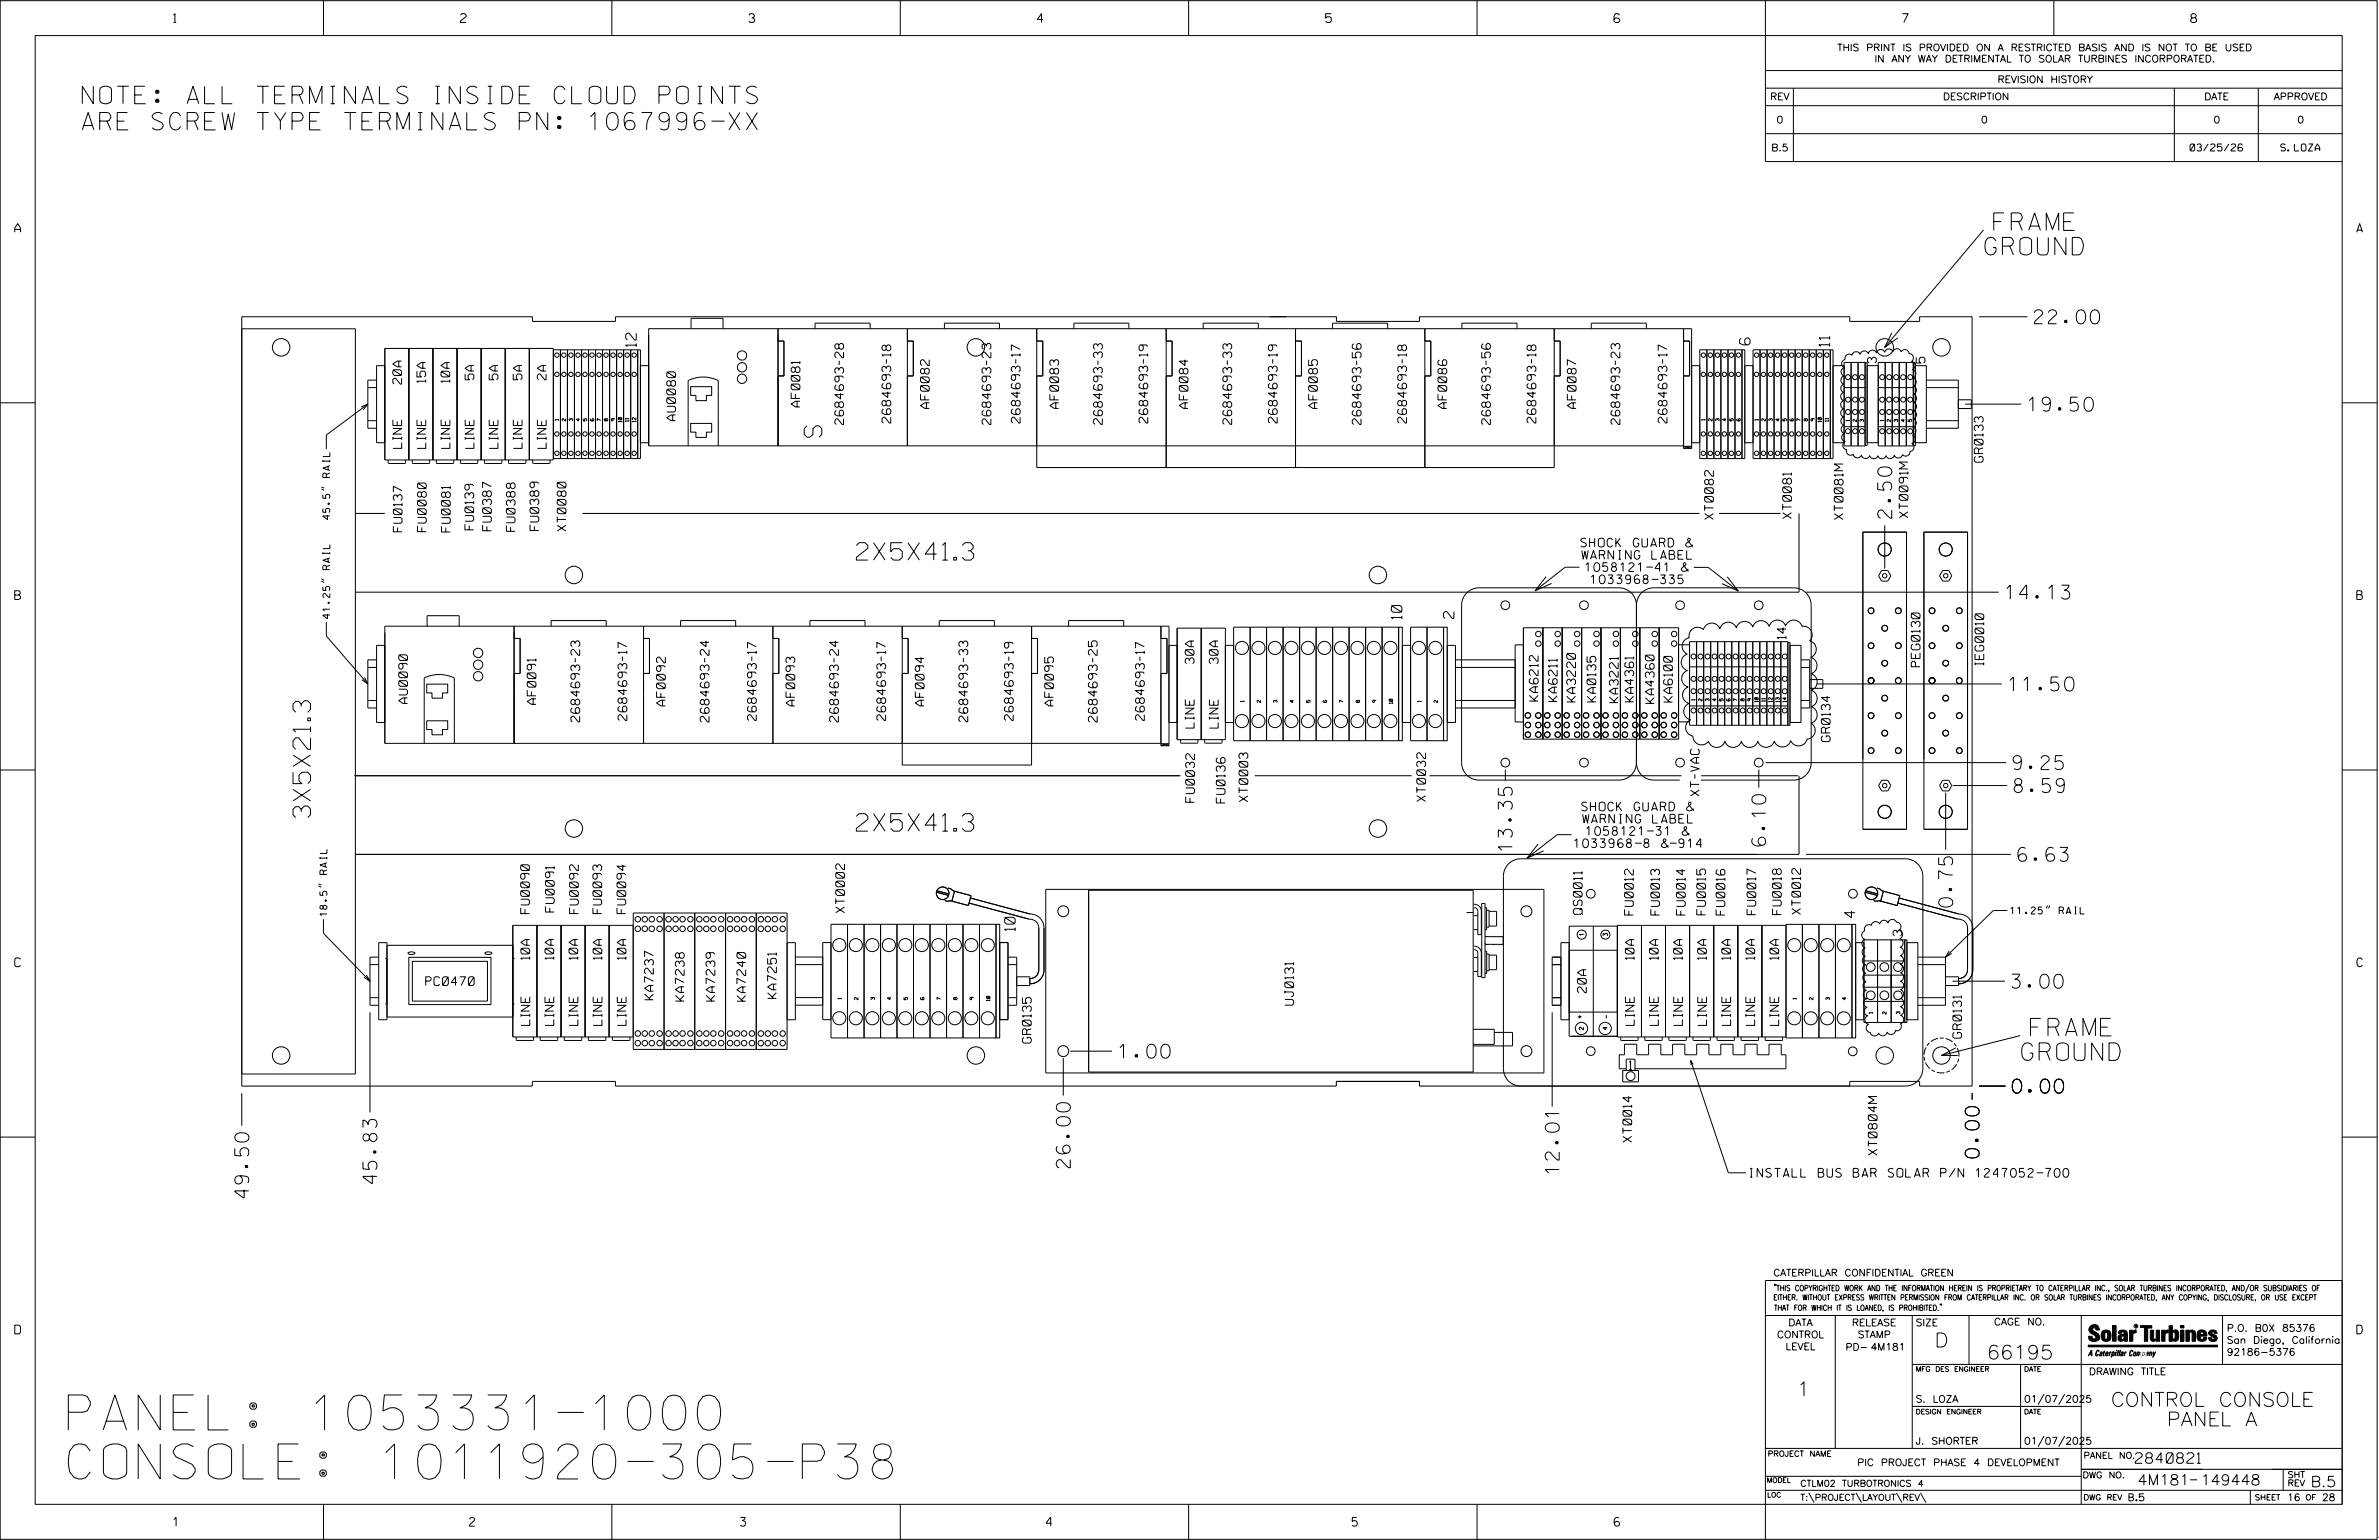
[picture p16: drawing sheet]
<svg xmlns="http://www.w3.org/2000/svg" width="864mm" height="559mm" viewBox="0 0 864 559" stroke-linecap="round" stroke-linejoin="round" font-family="sans-serif">
<defs><g id="words">
<g font-size="12.7">
<text x="24.8" y="518.9">PANEL: 1053331-1000</text>
<text x="24.8" y="536.6">CONSOLE: 1011920-305-P38</text>
</g>
<g font-size="6.3">
<text x="29.9" y="37.6">NOTE: ALL TERMINALS INSIDE CLOUD POINTS</text>
<text x="29.9" y="47.1">ARE SCREW TYPE TERMINALS PN: 1067996-XX</text>
<text x="723.8" y="83.6">FRAME</text>
<text x="720.6" y="92.5">GROUND</text>
<text x="298.3" y="158.7" transform="rotate(-90 298.3 158.7)">S</text>
<text x="310.9" y="203.2">2X5X41.3</text>
<text x="112.7" y="296.6" transform="rotate(-90 112.7 296.6)">3X5X21.3</text>
<text x="310.9" y="301.6">2X5X41.3</text>
<text x="737.1" y="375.9">FRAME</text>
<text x="733.9" y="384.8">GROUND</text>
</g>
<g font-size="5.1">
<text x="738.5" y="117.5">22.00</text>
<text x="736.2" y="149.2">19.50</text>
<text x="686.7" y="188" transform="rotate(-90 686.7 188)">2.50</text>
<text x="728.1" y="217.4">14.13</text>
<text x="729.2" y="250.7">11.50</text>
<text x="730.8" y="279.3">9.25</text>
<text x="731.2" y="287.6">8.59</text>
<text x="549" y="309" transform="rotate(-90 549 309)">13.35</text>
<text x="641" y="307" transform="rotate(-90 641 307)">6.10</text>
<text x="732.5" y="312.6">6.63</text>
<text x="708.8" y="329.1" transform="rotate(-90 708.8 329.1)">0.75</text>
<text x="730.3" y="358.6">3.00</text>
<text x="406.2" y="383.9">1.00</text>
<text x="730.5" y="396.6">0.00</text>
<text x="388.5" y="423.8" transform="rotate(-90 388.5 423.8)">26.00</text>
<text x="718.4" y="420.1" transform="rotate(-90 718.4 420.1)">0.00</text>
<text x="136.9" y="429.4" transform="rotate(-90 136.9 429.4)">45.83</text>
<text x="566" y="426.1" transform="rotate(-90 566 426.1)">12.01</text>
<text x="90.3" y="434.7" transform="rotate(-90 90.3 434.7)">49.50</text>
<text x="702.3" y="488.8">D</text>
<text x="721.2" y="493.2">66195</text>
<text x="652.2" y="506.5">1</text>
<text x="766.3" y="510.3">CONTROL CONSOLE</text>
<text x="786.6" y="517.4">PANEL A</text>
</g>
<g font-size="3.8">
<text x="231" y="125.8" transform="rotate(-90 231 125.8)">12</text>
<text x="635.3" y="125.1" transform="rotate(-90 635.3 125.1)">6</text>
<text x="664.2" y="125.7" transform="rotate(-90 664.2 125.7)">11</text>
<text x="508.9" y="224.6" transform="rotate(-90 508.9 224.6)">10</text>
<text x="527.8" y="224.4" transform="rotate(-90 527.8 224.4)">2</text>
<text x="673.4" y="333" transform="rotate(-90 673.4 333)">4</text>
<text x="368.5" y="337.8" transform="rotate(-90 368.5 337.8)">10</text>
<text x="775.1" y="531">2840821</text>
<text x="775.9" y="538.9">4M181</text>
<text x="798.8" y="538.9">149448</text>
<text x="838.8" y="539.5">B.5</text>
</g>
<g font-size="3.2">
<text x="63" y="8.2">1</text>
<text x="167.2" y="8.2">2</text>
<text x="271.8" y="8.2">3</text>
<text x="376.5" y="8.2">4</text>
<text x="481.2" y="8.2">5</text>
<text x="690.6" y="8.2">7</text>
<text x="795.3" y="8.2">8</text>
<text x="5.4" y="84.3">A</text>
<text x="855.5" y="84.3">A</text>
<text x="681.1" y="131.7" transform="rotate(-90 681.1 131.7)">3</text>
<text x="698.8" y="131.7" transform="rotate(-90 698.8 131.7)">5</text>
<text x="172" y="137.8" transform="rotate(-90 172 137.8)">5A</text>
<text x="180.7" y="137.8" transform="rotate(-90 180.7 137.8)">5A</text>
<text x="189.5" y="137.8" transform="rotate(-90 189.5 137.8)">5A</text>
<text x="198.2" y="137.8" transform="rotate(-90 198.2 137.8)">2A</text>
<text x="145.8" y="139.3" transform="rotate(-90 145.8 139.3)">20A</text>
<text x="154.5" y="138.8" transform="rotate(-90 154.5 138.8)">15A</text>
<text x="163.3" y="138.8" transform="rotate(-90 163.3 138.8)">10A</text>
<text x="290.4" y="147.7" transform="rotate(-90 290.4 147.7)">AF0081</text>
<text x="337.3" y="148.2" transform="rotate(-90 337.3 148.2)">AF0082</text>
<text x="384.3" y="148.2" transform="rotate(-90 384.3 148.2)">AF0083</text>
<text x="431.3" y="148.2" transform="rotate(-90 431.3 148.2)">AF0084</text>
<text x="478.2" y="148.2" transform="rotate(-90 478.2 148.2)">AF0085</text>
<text x="525.2" y="148.2" transform="rotate(-90 525.2 148.2)">AF0086</text>
<text x="572.1" y="148.2" transform="rotate(-90 572.1 148.2)">AF0087</text>
<text x="245.2" y="152.6" transform="rotate(-90 245.2 152.6)">AU0080</text>
<text x="306.2" y="154" transform="rotate(-90 306.2 154)">2684693-28</text>
<text x="323.4" y="153.5" transform="rotate(-90 323.4 153.5)">2684693-18</text>
<text x="359.7" y="154" transform="rotate(-90 359.7 154)">2684693-23</text>
<text x="370.3" y="153.5" transform="rotate(-90 370.3 153.5)">2684693-17</text>
<text x="400.2" y="154" transform="rotate(-90 400.2 154)">2684693-33</text>
<text x="416.6" y="153.5" transform="rotate(-90 416.6 153.5)">2684693-19</text>
<text x="447.1" y="154" transform="rotate(-90 447.1 154)">2684693-33</text>
<text x="463.6" y="153.5" transform="rotate(-90 463.6 153.5)">2684693-19</text>
<text x="494.1" y="154" transform="rotate(-90 494.1 154)">2684693-56</text>
<text x="510.6" y="153.5" transform="rotate(-90 510.6 153.5)">2684693-18</text>
<text x="541" y="154" transform="rotate(-90 541 154)">2684693-56</text>
<text x="557.5" y="153.5" transform="rotate(-90 557.5 153.5)">2684693-18</text>
<text x="588" y="154" transform="rotate(-90 588 154)">2684693-23</text>
<text x="605.1" y="153.5" transform="rotate(-90 605.1 153.5)">2684693-17</text>
<text x="145.8" y="162.7" transform="rotate(-90 145.8 162.7)">LINE</text>
<text x="154.5" y="162.7" transform="rotate(-90 154.5 162.7)">LINE</text>
<text x="163.3" y="162.7" transform="rotate(-90 163.3 162.7)">LINE</text>
<text x="172" y="162.7" transform="rotate(-90 172 162.7)">LINE</text>
<text x="180.8" y="162.7" transform="rotate(-90 180.8 162.7)">LINE</text>
<text x="189.5" y="162.7" transform="rotate(-90 189.5 162.7)">LINE</text>
<text x="198.3" y="162.7" transform="rotate(-90 198.3 162.7)">LINE</text>
<text x="719.9" y="167.7" transform="rotate(-90 719.9 167.7)">GR0133</text>
<text x="622" y="188.5" transform="rotate(-90 622 188.5)">XT0082</text>
<text x="650.3" y="188.1" transform="rotate(-90 650.3 188.1)">XT0081</text>
<text x="669" y="188.5" transform="rotate(-90 669 188.5)">XT0081M</text>
<text x="692.6" y="187.8" transform="rotate(-90 692.6 187.8)">XT0091M</text>
<text x="146" y="193" transform="rotate(-90 146 193)">FU0137</text>
<text x="154.7" y="192.9" transform="rotate(-90 154.7 192.9)">FU0080</text>
<text x="163.4" y="193" transform="rotate(-90 163.4 193)">FU0081</text>
<text x="171.9" y="192.3" transform="rotate(-90 171.9 192.3)">FU0139</text>
<text x="178.4" y="192.6" transform="rotate(-90 178.4 192.6)">FU0387</text>
<text x="187" y="192.8" transform="rotate(-90 187 192.8)">FU0388</text>
<text x="195.6" y="192.5" transform="rotate(-90 195.6 192.5)">FU0389</text>
<text x="205.5" y="192.7" transform="rotate(-90 205.5 192.7)">XT0080</text>
<text x="573.9" y="198.5">SHOCK GUARD &amp;</text>
<text x="574.2" y="202.9">WARNING LABEL</text>
<text x="575.4" y="207.4">1058121-41 &amp;</text>
<text x="577.4" y="211.8">1033968-335</text>
<text x="5.4" y="217.5">B</text>
<text x="855.6" y="217.5">B</text>
<text x="648.3" y="231.8" transform="rotate(-90 648.3 231.8)">14</text>
<text x="433.4" y="240.8" transform="rotate(-90 433.4 240.8)">30A</text>
<text x="442.2" y="240.8" transform="rotate(-90 442.2 240.8)">30A</text>
<text x="697" y="241.9" transform="rotate(-90 697 241.9)">PEG0130</text>
<text x="720.1" y="241.4" transform="rotate(-90 720.1 241.4)">IEG0010</text>
<text x="147.9" y="255.3" transform="rotate(-90 147.9 255.3)">AU0090</text>
<text x="194.6" y="255.6" transform="rotate(-90 194.6 255.6)">AF0091</text>
<text x="241.5" y="256.1" transform="rotate(-90 241.5 256.1)">AF0092</text>
<text x="288.5" y="256.1" transform="rotate(-90 288.5 256.1)">AF0093</text>
<text x="335.4" y="256.1" transform="rotate(-90 335.4 256.1)">AF0094</text>
<text x="382.4" y="256.1" transform="rotate(-90 382.4 256.1)">AF0095</text>
<text x="558.3" y="254.4" transform="rotate(-90 558.3 254.4)">KA6212</text>
<text x="565.2" y="254.5" transform="rotate(-90 565.2 254.5)">KA6211</text>
<text x="571.9" y="254.7" transform="rotate(-90 571.9 254.7)">KA3220</text>
<text x="579.3" y="254.7" transform="rotate(-90 579.3 254.7)">KA0135</text>
<text x="587.4" y="254.9" transform="rotate(-90 587.4 254.9)">KA3221</text>
<text x="593" y="254.7" transform="rotate(-90 593 254.7)">KA4361</text>
<text x="600.5" y="255.2" transform="rotate(-90 600.5 255.2)">KA4360</text>
<text x="607.1" y="254.7" transform="rotate(-90 607.1 254.7)">KA6100</text>
<text x="210.4" y="262" transform="rotate(-90 210.4 262)">2684693-23</text>
<text x="227.6" y="261.4" transform="rotate(-90 227.6 261.4)">2684693-17</text>
<text x="257.4" y="262" transform="rotate(-90 257.4 262)">2684693-24</text>
<text x="274.5" y="261.4" transform="rotate(-90 274.5 261.4)">2684693-17</text>
<text x="304.3" y="262" transform="rotate(-90 304.3 262)">2684693-24</text>
<text x="321.5" y="261.4" transform="rotate(-90 321.5 261.4)">2684693-17</text>
<text x="351.3" y="261.9" transform="rotate(-90 351.3 261.9)">2684693-33</text>
<text x="367.8" y="261.4" transform="rotate(-90 367.8 261.4)">2684693-19</text>
<text x="398.3" y="262" transform="rotate(-90 398.3 262)">2684693-25</text>
<text x="415.4" y="261.4" transform="rotate(-90 415.4 261.4)">2684693-17</text>
<text x="433.5" y="264.2" transform="rotate(-90 433.5 264.2)">LINE</text>
<text x="442.2" y="264.2" transform="rotate(-90 442.2 264.2)">LINE</text>
<text x="664.4" y="269.1" transform="rotate(-90 664.4 269.1)">GR0134</text>
<text x="433.6" y="291.1" transform="rotate(-90 433.6 291.1)">FU0032</text>
<text x="444.7" y="291.4" transform="rotate(-90 444.7 291.4)">FU0136</text>
<text x="452.9" y="290.9" transform="rotate(-90 452.9 290.9)">XT0003</text>
<text x="517.5" y="290.8" transform="rotate(-90 517.5 290.8)">XT0032</text>
<text x="616.8" y="288.8" transform="rotate(-90 616.8 288.8)">XT-VAC</text>
<text x="574.2" y="294.2">SHOCK GUARD &amp;</text>
<text x="574.5" y="298.7">WARNING LABEL</text>
<text x="575.7" y="303.1">1058121-31 &amp;</text>
<text x="571.4" y="307.6">1033968-8 &amp;-914</text>
<text x="192.2" y="331.5" transform="rotate(-90 192.2 331.5)">FU0090</text>
<text x="201.2" y="331" transform="rotate(-90 201.2 331)">FU0091</text>
<text x="209.9" y="331.5" transform="rotate(-90 209.9 331.5)">FU0092</text>
<text x="218.4" y="331.5" transform="rotate(-90 218.4 331.5)">FU0093</text>
<text x="227.2" y="331.5" transform="rotate(-90 227.2 331.5)">FU0094</text>
<text x="306.5" y="331.2" transform="rotate(-90 306.5 331.2)">XT0002</text>
<text x="574.3" y="331.8" transform="rotate(-90 574.3 331.8)">QS0011</text>
<text x="592.9" y="332" transform="rotate(-90 592.9 332)">FU0012</text>
<text x="602.4" y="332" transform="rotate(-90 602.4 332)">FU0013</text>
<text x="611.8" y="332" transform="rotate(-90 611.8 332)">FU0014</text>
<text x="619.1" y="332" transform="rotate(-90 619.1 332)">FU0015</text>
<text x="626.1" y="332" transform="rotate(-90 626.1 332)">FU0016</text>
<text x="637.4" y="331.9" transform="rotate(-90 637.4 331.9)">FU0017</text>
<text x="646.6" y="331.8" transform="rotate(-90 646.6 331.8)">FU0018</text>
<text x="653.6" y="331.8" transform="rotate(-90 653.6 331.8)">XT0012</text>
<text x="690.4" y="339.6" transform="rotate(-90 690.4 339.6)">3</text>
<text x="5.4" y="350.8">C</text>
<text x="192.3" y="348.2" transform="rotate(-90 192.3 348.2)">10A</text>
<text x="201" y="348.2" transform="rotate(-90 201 348.2)">10A</text>
<text x="209.7" y="348.2" transform="rotate(-90 209.7 348.2)">10A</text>
<text x="218.5" y="348.2" transform="rotate(-90 218.5 348.2)">10A</text>
<text x="227.2" y="348.2" transform="rotate(-90 227.2 348.2)">10A</text>
<text x="593.2" y="348.2" transform="rotate(-90 593.2 348.2)">10A</text>
<text x="602" y="348.2" transform="rotate(-90 602 348.2)">10A</text>
<text x="610.7" y="348.2" transform="rotate(-90 610.7 348.2)">10A</text>
<text x="619.4" y="348.2" transform="rotate(-90 619.4 348.2)">10A</text>
<text x="628.2" y="348.2" transform="rotate(-90 628.2 348.2)">10A</text>
<text x="636.9" y="348.2" transform="rotate(-90 636.9 348.2)">10A</text>
<text x="645.7" y="348.2" transform="rotate(-90 645.7 348.2)">10A</text>
<text x="855.6" y="350.8">C</text>
<text x="154.5" y="357.6">PC0470</text>
<text x="237.2" y="362.8" transform="rotate(-90 237.2 362.8)">KA7237</text>
<text x="248.3" y="363.3" transform="rotate(-90 248.3 363.3)">KA7238</text>
<text x="259.5" y="363.3" transform="rotate(-90 259.5 363.3)">KA7239</text>
<text x="270.7" y="363.3" transform="rotate(-90 270.7 363.3)">KA7240</text>
<text x="281.8" y="362.3" transform="rotate(-90 281.8 362.3)">KA7251</text>
<text x="469.6" y="364.7" transform="rotate(-90 469.6 364.7)">UJ0131</text>
<text x="575.8" y="360.2" transform="rotate(-90 575.8 360.2)">20A</text>
<text x="192.3" y="372.1" transform="rotate(-90 192.3 372.1)">LINE</text>
<text x="201" y="372.1" transform="rotate(-90 201 372.1)">LINE</text>
<text x="209.8" y="372.1" transform="rotate(-90 209.8 372.1)">LINE</text>
<text x="218.5" y="372.1" transform="rotate(-90 218.5 372.1)">LINE</text>
<text x="227.3" y="372.1" transform="rotate(-90 227.3 372.1)">LINE</text>
<text x="593.2" y="372.1" transform="rotate(-90 593.2 372.1)">LINE</text>
<text x="602" y="372.1" transform="rotate(-90 602 372.1)">LINE</text>
<text x="610.7" y="372.1" transform="rotate(-90 610.7 372.1)">LINE</text>
<text x="619.5" y="372.1" transform="rotate(-90 619.5 372.1)">LINE</text>
<text x="628.2" y="372.1" transform="rotate(-90 628.2 372.1)">LINE</text>
<text x="637" y="372.1" transform="rotate(-90 637 372.1)">LINE</text>
<text x="645.7" y="372.1" transform="rotate(-90 645.7 372.1)">LINE</text>
<text x="712.1" y="376.7" transform="rotate(-90 712.1 376.7)">GR0131</text>
<text x="374.3" y="378.5" transform="rotate(-90 374.3 378.5)">GR0135</text>
<text x="591.4" y="388.1">1</text>
<text x="592.3" y="414.4" transform="rotate(-90 592.3 414.4)">XT0014</text>
<text x="681.4" y="419.1" transform="rotate(-90 681.4 419.1)">XT0804M</text>
<text x="634.7" y="427.1">INSTALL BUS BAR SOLAR P/N 1247052-700</text>
<text x="5.4" y="484">D</text>
<text x="855.6" y="484">D</text>
<text x="62.8" y="553.8">1</text>
<text x="170.4" y="553.8">2</text>
<text x="268.8" y="553.8">3</text>
<text x="379.8" y="553.8">4</text>
<text x="490.8" y="553.8">5</text>
<text x="585.9" y="553.8">6</text>
</g>
<g font-size="2.5">
<text x="666.9" y="18.5">THIS PRINT IS PROVIDED ON A RESTRICTED BASIS AND IS NOT TO BE USED</text>
<text x="680.5" y="22.6">IN ANY WAY DETRIMENTAL TO SOLAR TURBINES INCORPORATED.</text>
<text x="725.1" y="30">REVISION HISTORY</text>
<text x="642.6" y="36.3">REV</text>
<text x="705.3" y="36.3">DESCRIPTION</text>
<text x="800.2" y="36.3">DATE</text>
<text x="825.4" y="36.3">APPROVED</text>
<text x="644.9" y="44.7">0</text>
<text x="719.1" y="44.7">0</text>
<text x="803.5" y="44.7">0</text>
<text x="834" y="44.7">0</text>
<text x="643" y="54.8">B.5</text>
<text x="795" y="54.8">03/25/26</text>
<text x="827.9" y="54.8">S. LOZA</text>
<text x="119.7" y="188.5" transform="rotate(-90 119.7 188.5)">45.5&quot; RAIL</text>
<text x="119.7" y="224.4" transform="rotate(-90 119.7 224.4)">41.25&quot; RAIL</text>
<text x="118.7" y="332.5" transform="rotate(-90 118.7 332.5)">18.5&quot; RAIL</text>
<text x="729.7" y="331.7">11.25&quot; RAIL</text>
<text x="643.8" y="463">CATERPILLAR CONFIDENTIAL GREEN</text>
<text x="645.1" y="485.5">CONTROL</text>
<text x="649.2" y="481.1">DATA</text>
<text x="672.3" y="481.1">RELEASE</text>
<text x="674.4" y="485.5">STAMP</text>
<text x="695.4" y="481.1">SIZE</text>
<text x="723.8" y="480.8">CAGE NO.</text>
<text x="808.4" y="483.1">P.O. B0X 85376</text>
<text x="648.2" y="489.8">LEVEL</text>
<text x="669.9" y="490">PD- 4M181</text>
<text x="808.4" y="487.5">San Diego, California</text>
<text x="808.4" y="491.8">92186-5376</text>
<text x="758.3" y="498.9">DRAWING TITLE</text>
<text x="695.4" y="508.9">S. LOZA</text>
<text x="734.8" y="508.9">01/07/2025</text>
<text x="695.4" y="524.1">J. SHORTER</text>
<text x="734.8" y="524.1">01/07/2025</text>
<text x="674.2" y="531.9">PIC PROJECT PHASE 4 DEVELOPMENT</text>
<text x="772.8" y="544.6">B.5</text>
<text x="830.2" y="544.6">16</text>
<text x="842.9" y="544.6">28</text>
</g>
<g font-size="2.3">
<text x="756.4" y="529.2">PANEL NO.</text>
<text x="653.5" y="539.4">CTLM02 TURBOTRONICS 4</text>
<text x="756" y="536.3">DWG NO.</text>
<text x="830.4" y="539.3">REV</text>
<text x="830.4" y="536.2">SHT</text>
<text x="653.5" y="544.5">T:\PROJECT\LAYOUT\REV\</text>
</g>
<g font-size="2">
<text x="643.8" y="468.4">&quot;THIS COPYRIGHTED WORK AND THE INFORMATION HEREIN IS PROPRIETARY TO CATERPILLAR INC., SOLAR TURBINES INCORPORATED, AND/OR SUBSIDIARIES OF</text>
<text x="643.8" y="471.8">EITHER. WITHOUT EXPRESS WRITTEN PERMISSION FROM CATERPILLAR INC. OR SOLAR TURBINES INCORPORATED, ANY COPYING, DISCLOSURE, OR USE EXCEPT</text>
<text x="644" y="475.6">THAT FOR WHICH IT IS LOANED, IS PROHIBITED.&quot;</text>
<text x="641.7" y="528.5">PROJECT NAME</text>
<text x="756.3" y="544.3">DWG REV</text>
<text x="818.5" y="544.3">SHEET</text>
<text x="836.9" y="544.3">OF</text>
</g>
<g font-size="1.8">
<text x="695.4" y="497.6">MFG DES ENGINEER</text>
<text x="734.8" y="497.6">DATE</text>
<text x="695.4" y="513.1">DESIGN ENGINEER</text>
<text x="734.8" y="513.1">DATE</text>
<text x="641.3" y="538">MODEL</text>
<text x="641.5" y="543.3">LOC</text>
</g>
<g font-size="1.6">
<text x="574.9" y="339.6" transform="rotate(-90 574.9 339.6)">1</text>
<text x="583.5" y="339.6" transform="rotate(-90 583.5 339.6)">3</text>
<text x="583.9" y="369.5" transform="rotate(-90 583.9 369.5)">-</text>
<text x="574.9" y="373.6" transform="rotate(-90 574.9 373.6)">2</text>
<text x="583.5" y="373.6" transform="rotate(-90 583.5 373.6)">4</text>
</g>
<g font-size="1.3">
<text x="202.8" y="152.5" transform="rotate(-90 202.8 152.5)">1</text>
<text x="205.3" y="152.7" transform="rotate(-90 205.3 152.7)">2</text>
<text x="207.9" y="152.7" transform="rotate(-90 207.9 152.7)">3</text>
<text x="210.4" y="152.7" transform="rotate(-90 210.4 152.7)">4</text>
<text x="213" y="152.7" transform="rotate(-90 213 152.7)">5</text>
<text x="215.5" y="152.7" transform="rotate(-90 215.5 152.7)">6</text>
<text x="218.1" y="152.7" transform="rotate(-90 218.1 152.7)">7</text>
<text x="220.6" y="152.7" transform="rotate(-90 220.6 152.7)">8</text>
<text x="223.2" y="152.7" transform="rotate(-90 223.2 152.7)">9</text>
<text x="225.7" y="153.2" transform="rotate(-90 225.7 153.2)">10</text>
<text x="228.3" y="152.9" transform="rotate(-90 228.3 152.9)">11</text>
<text x="230.8" y="153.2" transform="rotate(-90 230.8 153.2)">12</text>
<text x="619" y="152.5" transform="rotate(-90 619 152.5)">1</text>
<text x="621.5" y="152.7" transform="rotate(-90 621.5 152.7)">2</text>
<text x="624.1" y="152.7" transform="rotate(-90 624.1 152.7)">3</text>
<text x="626.6" y="152.7" transform="rotate(-90 626.6 152.7)">4</text>
<text x="629.2" y="152.7" transform="rotate(-90 629.2 152.7)">5</text>
<text x="631.7" y="152.7" transform="rotate(-90 631.7 152.7)">6</text>
<text x="638.3" y="152.5" transform="rotate(-90 638.3 152.5)">1</text>
<text x="640.8" y="152.7" transform="rotate(-90 640.8 152.7)">2</text>
<text x="643.4" y="152.7" transform="rotate(-90 643.4 152.7)">3</text>
<text x="645.9" y="152.7" transform="rotate(-90 645.9 152.7)">4</text>
<text x="648.5" y="152.7" transform="rotate(-90 648.5 152.7)">5</text>
<text x="651" y="152.7" transform="rotate(-90 651 152.7)">6</text>
<text x="653.6" y="152.7" transform="rotate(-90 653.6 152.7)">7</text>
<text x="656.1" y="152.7" transform="rotate(-90 656.1 152.7)">8</text>
<text x="658.7" y="152.7" transform="rotate(-90 658.7 152.7)">9</text>
<text x="661.2" y="153.2" transform="rotate(-90 661.2 153.2)">10</text>
<text x="663.8" y="152.9" transform="rotate(-90 663.8 152.9)">11</text>
<text x="671.4" y="152.8" transform="rotate(-90 671.4 152.8)">1</text>
<text x="673.9" y="153" transform="rotate(-90 673.9 153)">2</text>
<text x="676.5" y="153" transform="rotate(-90 676.5 153)">3</text>
<text x="683.8" y="152.8" transform="rotate(-90 683.8 152.8)">1</text>
<text x="686.3" y="153" transform="rotate(-90 686.3 153)">2</text>
<text x="688.9" y="153" transform="rotate(-90 688.9 153)">3</text>
<text x="691.4" y="153" transform="rotate(-90 691.4 153)">4</text>
<text x="694" y="153" transform="rotate(-90 694 153)">5</text>
<text x="451.6" y="254.7" transform="rotate(-90 451.6 254.7)">1</text>
<text x="457.6" y="254.9" transform="rotate(-90 457.6 254.9)">2</text>
<text x="463.6" y="254.9" transform="rotate(-90 463.6 254.9)">3</text>
<text x="469.6" y="254.9" transform="rotate(-90 469.6 254.9)">4</text>
<text x="475.6" y="254.9" transform="rotate(-90 475.6 254.9)">5</text>
<text x="481.6" y="254.9" transform="rotate(-90 481.6 254.9)">6</text>
<text x="487.6" y="254.9" transform="rotate(-90 487.6 254.9)">7</text>
<text x="493.5" y="254.9" transform="rotate(-90 493.5 254.9)">8</text>
<text x="499.5" y="254.9" transform="rotate(-90 499.5 254.9)">9</text>
<text x="505.5" y="255.3" transform="rotate(-90 505.5 255.3)">10</text>
<text x="515.9" y="254.7" transform="rotate(-90 515.9 254.7)">1</text>
<text x="521.8" y="254.9" transform="rotate(-90 521.8 254.9)">2</text>
<text x="615.3" y="254.1" transform="rotate(-90 615.3 254.1)">1</text>
<text x="617.9" y="254.4" transform="rotate(-90 617.9 254.4)">2</text>
<text x="620.4" y="254.4" transform="rotate(-90 620.4 254.4)">3</text>
<text x="623" y="254.4" transform="rotate(-90 623 254.4)">4</text>
<text x="625.5" y="254.4" transform="rotate(-90 625.5 254.4)">5</text>
<text x="628.1" y="254.4" transform="rotate(-90 628.1 254.4)">6</text>
<text x="630.6" y="254.4" transform="rotate(-90 630.6 254.4)">7</text>
<text x="633.1" y="254.4" transform="rotate(-90 633.1 254.4)">8</text>
<text x="635.7" y="254.4" transform="rotate(-90 635.7 254.4)">9</text>
<text x="638.2" y="254.8" transform="rotate(-90 638.2 254.8)">10</text>
<text x="640.8" y="254.5" transform="rotate(-90 640.8 254.5)">11</text>
<text x="643.3" y="254.8" transform="rotate(-90 643.3 254.8)">12</text>
<text x="645.9" y="254.8" transform="rotate(-90 645.9 254.8)">13</text>
<text x="648.4" y="254.8" transform="rotate(-90 648.4 254.8)">14</text>
<text x="305.5" y="362.5" transform="rotate(-90 305.5 362.5)">1</text>
<text x="311.5" y="362.8" transform="rotate(-90 311.5 362.8)">2</text>
<text x="317.5" y="362.8" transform="rotate(-90 317.5 362.8)">3</text>
<text x="323.4" y="362.8" transform="rotate(-90 323.4 362.8)">4</text>
<text x="329.4" y="362.8" transform="rotate(-90 329.4 362.8)">5</text>
<text x="335.4" y="362.8" transform="rotate(-90 335.4 362.8)">6</text>
<text x="341.4" y="362.8" transform="rotate(-90 341.4 362.8)">7</text>
<text x="347.4" y="362.8" transform="rotate(-90 347.4 362.8)">8</text>
<text x="353.4" y="362.8" transform="rotate(-90 353.4 362.8)">9</text>
<text x="359.4" y="363.2" transform="rotate(-90 359.4 363.2)">10</text>
<text x="652.1" y="362.6" transform="rotate(-90 652.1 362.6)">1</text>
<text x="658.1" y="362.8" transform="rotate(-90 658.1 362.8)">2</text>
<text x="664.1" y="362.8" transform="rotate(-90 664.1 362.8)">3</text>
<text x="670.1" y="362.8" transform="rotate(-90 670.1 362.8)">4</text>
<text x="679.7" y="367.7" transform="rotate(-90 679.7 367.7)">1</text>
<text x="684.7" y="367.9" transform="rotate(-90 684.7 367.9)">2</text>
<text x="689.6" y="367.9" transform="rotate(-90 689.6 367.9)">3</text>
</g>
<text font-size=".9" x="775.1" y="481.7">R</text>
</g></defs>
<g fill="none" stroke="#000" stroke-width=".36">
<path d="M.1 .2h862.8v558.4h-862.8zM12.8 12.9h837.4v533h-837.4zM117.4 .2v12.7M222.1 .2v12.7M326.8 .2v12.7M431.5 .2v12.7M536.2 .2v12.7M587.9 5.5l-.5-.5h-1l-.5 1v1.7l.5 .4h1l.6-.4v-.6l-.6-.5h-1l-.5 .5M640.9 .2v58.4h209.3M745.6 .2v12.7M640.9 25.6h209.3M640.9 32h209.3"/>
<path d="M640.9 38.3h209.3M651 32v26.6M789.3 32v26.6M819.8 32v26.6M640.9 48.5h209.3M720 83.5l-35.8 42.5M87.8 119.3h41.2v270.4h-41.2M250.9 119.3v-3.8h11.6v3.8M282.4 119.3v42.5M295.9 119.3v-2h20v2M329.4 119.3v42.5M342.8 119.3v-2h20v2"/>
<path d="M376.3 119.3v50.4h187.9v-50.4M389.8 119.3v-2h20v2M423.3 119.3v50.4M436.8 119.3v-2h20v2M470.3 119.3v50.4M483.7 119.3v-2h20v2M517.2 119.3v50.4M530.7 119.3v-2h20v2M577.6 119.3v-2h20v2M611.2 119.3v43.4M718.4 114.9h17.6M136.7 137.9h-3.2v17.5h3.2"/>
<path d="M139.7 126.4h61.2v40.5h-61.2zM139.7 132.7h-3v28h3M148.4 126.4v40.5M157.2 126.4v40.5M165.9 126.4v40.5M174.7 126.4v40.5M183.4 126.4v40.5M192.2 126.4v40.5M200.9 126.9h31.6v39.5h-31.6M203.4 126.9v39.5M206 126.9v39.5M208.5 126.9v39.5"/>
<path d="M211.1 126.9v39.5M213.6 126.9v39.5M216.2 126.9v39.5M218.7 126.9v39.5M221.3 126.9v39.5M223.8 126.9v39.5M226.4 126.9v39.5M229 126.9v39.5M231.5 126.9v39.5M232.5 132.7h3M282.4 123.8h2.2v12.6h-2.2M329.4 123.8h2.1v12.6h-2.1"/>
<path d="M376.3 123.8h2.2v12.6h-2.2M423.3 123.8h2.2v12.6h-2.2M470.3 123.8h2.1v12.6h-2.1M517.2 123.8h2.2v12.6h-2.2M564.2 123.8h2.1v12.6h-2.1M611.2 123.8h2.1v12.6h-2.1M614.1 132.7h2.9M617 126.9h16.4v39.5h-16.4zM619.6 126.9v39.5M622.2 126.9v39.5M624.7 126.9v39.5M627.3 126.9v39.5"/>
<path d="M629.8 126.9v39.5M632.4 126.9v39.5M633.4 132.7h3M636.4 126.9h29v39.5h-29zM638.9 126.9v39.5M641.5 126.9v39.5M644 126.9v39.5M646.6 126.9v39.5M649.1 126.9v39.5M651.7 126.9v39.5M654.2 126.9v39.5M656.8 126.9v39.5"/>
<path d="M659.3 126.9v39.5M661.9 126.9v39.5M664.4 126.9v39.5M665.4 132.7h4v28h-4zM669.4 131.5h7.7v30.3h-7.7zM670.1 129l1.1-.5 1.1 .3a1.57 1.57 0 0 1 1.4-1.2 1.57 1.57 0 0 1 1.6 1 1.57 1.57 0 0 1 1.3-1.2 1.57 1.57 0 0 1 1.6 .9 1.56 1.56 0 0 1 1.4-1.2 1.56 1.56 0 0 1 1.6 .9 1.57 1.57 0 0 1 1.4-1.2 1.57 1.57 0 0 1 1.6 1 1.56 1.56 0 0 1 1.4-1.2 1.56 1.56 0 0 1 1.5 1 1.56 1.56 0 0 1 1.5-1.1 1.56 1.56 0 0 1 1.5 1.1 1.57 1.57 0 0 1 1.7-.7 1.57 1.57 0 0 1 1.2 1.4 1.56 1.56 0 0 1 1.5 1.1 1.56 1.56 0 0 1-.6 1.7 1.57 1.57 0 0 1 1.3 1.4 1.57 1.57 0 0 1-.9 1.6 1.58 1.58 0 0 1 1.2 1.4 1.58 1.58 0 0 1-1 1.6 1.56 1.56 0 0 1 1.1 1.4 1.56 1.56 0 0 1-1 1.6 1.58 1.58 0 0 1 1.1 1.4 1.58 1.58 0 0 1-1.1 1.6 1.56 1.56 0 0 1 1.1 1.4 1.56 1.56 0 0 1-1 1.5 1.58 1.58 0 0 1 1 1.5 1.58 1.58 0 0 1-1.1 1.5 1.54 1.54 0 0 1 1.1 1.5 1.54 1.54 0 0 1-1.1 1.5 1.57 1.57 0 0 1 1 1.5 1.57 1.57 0 0 1-1.1 1.5 1.55 1.55 0 0 1 1 1.5 1.55 1.55 0 0 1-1.2 1.4 1.57 1.57 0 0 1 1 1.6 1.57 1.57 0 0 1-1.3 1.4 1.55 1.55 0 0 1 .8 1.7 1.55 1.55 0 0 1-1.5 1.2 1.59 1.59 0 0 1-.9 1.6 1.59 1.59 0 0 1-1.8-.4 1.56 1.56 0 0 1-1.4 1.2 1.56 1.56 0 0 1-1.6-1 1.54 1.54 0 0 1-1.4 1.2 1.54 1.54 0 0 1-1.5-1.1 1.57 1.57 0 0 1-1.5 1.2 1.57 1.57 0 0 1-1.5-1.1 1.54 1.54 0 0 1-1.5 1.1 1.54 1.54 0 0 1-1.5-1.2 1.58 1.58 0 0 1-1.5 1.1 1.58 1.58 0 0 1-1.5-1.2 1.57 1.57 0 0 1-1.6 .9 1.57 1.57 0 0 1-1.4-1.2 1.57 1.57 0 0 1-1.8 0 1.57 1.57 0 0 1-.6-1.7 1.56 1.56 0 0 1-1.3-1.3 1.56 1.56 0 0 1 .8-1.7 1.56 1.56 0 0 1-1.3-1.3 1.56 1.56 0 0 1 1-1.6 1.57 1.57 0 0 1-1.1-1.5 1.57 1.57 0 0 1 1-1.5 1.58 1.58 0 0 1-1.2-1.5 1.58 1.58 0 0 1 1.1-1.5 1.55 1.55 0 0 1-1.1-1.5 1.55 1.55 0 0 1 1.1-1.5 1.57 1.57 0 0 1-1.1-1.5 1.57 1.57 0 0 1 1.1-1.5 1.55 1.55 0 0 1-1.1-1.4 1.55 1.55 0 0 1 1.1-1.5 1.58 1.58 0 0 1-1.1-1.5 1.58 1.58 0 0 1 1.1-1.5 1.55 1.55 0 0 1-1-1.5 1.55 1.55 0 0 1 1.1-1.5 1.57 1.57 0 0 1-1.1-1.5 1.57 1.57 0 0 1 1.2-1.5 1.57 1.57 0 0 1-.9-1.6 1.57 1.57 0 0 1 1.2-1.3v-.8zM672 131.5v30.3M674.5 131.5v30.3M677.1 131.7h.7v29.9h-.7zM677.8 132.7h4v28h-4zM681.8 131.5h12.7v30.3h-12.7zM684.4 131.5v30.3"/>
<path d="M686.8 120.8l-2.6 5.2 4.7-3.4M686.9 131.5v30.3M689.4 131.5v30.3M692 131.5v30.3M694.5 131.7h.8v29.9h-.8zM695.3 132.7h4v28h-4zM699.3 137.9h11.6v17.5h-11.6M.1 146.2h12.7M131.1 147.7l2.4-1.1-1.6 2.1M133.5 140.7h3.2M133.5 146.6l-15 11.2v5.1M133.5 152.6h3.2"/>
<path d="M250.7 140.3h7.6v3.2h-1.9v1.9h-3.8v-1.9h-1.9zM250.7 153.6h7.6v3.2h-1.9v1.9h-3.8v-1.9h-1.9zM669.4 154.8h7.7M669.4 140.7h7.7M681.8 154.8h12.7M681.8 140.7h12.7M699.3 140.7h11.6M699.3 152.6h11.6M710.9 145.1h4.7v3.1h-4.7M713.4 146.6h20.3M850.2 146.2h12.7M116.7 177.5l1 .4"/>
<path d="M116.7 176.7l1 .4M140.9 166.9v1l.2 .3h5.9l.2-.3v-1M149.6 166.9v1l.3 .3h5.8l.3-.3v-1M158.4 166.9v1l.2 .3h5.8l.3-.3v-1M167.1 166.9v1l.3 .3h5.8l.2-.3v-1M175.9 166.9v1l.2 .3h5.8l.3-.3v-1M184.6 166.9v1l.3 .3h5.8l.2-.3v-1M193.4 166.9v1l.2 .3h5.8l.3-.3v-1M232.5 160.7h3M249.8 161.8v-23.7a12.4 12.4 0 0 1 10.9 0v23.7M611.2 162.7h2.9M611.2 162.7l2.9-.7h-2.9l2.9 .7"/>
<path d="M611.2 161.8h-375.7v-42.5h378.6v43.4M614.1 160.7h2.9M633.4 160.7h3M129 186.3h10.7M211.4 186.3h405.5M624 186.3h22.3M653.1 186.3v28.6h-524.1M676.2 193.1h15.9v107.8h-15.9zM684.2 190.6v15.8M698.4 193.1h15.8v107.8h-15.8zM116.7 210.9l1 .4M116.7 210.1l1 .4"/>
<path d="M561.3 209.2l-4.1 5.2 6-2.7M573.4 205.8h-5.2l-11 8.6M594 219.6a6.3 6.3 0 0 0-6.3-6.3h-50.8a6.3 6.3 0 0 0-6.3 6.3v57.1a6.4 6.4 0 0 0 6.3 6.4h50.8a6.4 6.4 0 0 0 6.3-6.4M594 219.6v57.1M594 219.6a6.3 6.3 0 0 1 6.4-6.3h50.7a6.3 6.3 0 0 1 6.4 6.3v57.1a6.4 6.4 0 0 1-6.4 6.4h-33.6M614.9 205.9h5.2l10.9 8.6M627 209.3l4 5.2-5.9-2.7M655.6 214.9h69.9M683 207h2.3l1.1 1.9-1.1 2h-2.3l-1-2zM705.2 207h2.2l1.1 1.9-1.1 2h-2.2l-1.1-2zM118.5 225.7v5.1l15 17.4M136.7 239.4h-3.2v17.5h3.2"/>
<path d="M139.7 234.2h-3v27.9h3M155 227.2v-3.8h11.7v3.8M186.6 231.7h2.2v12.7h-2.2M186.6 227.2v42.5M200.1 227.2v-2h20v2M233.6 231.7h2.2v12.7h-2.2M233.6 227.2v42.5M247.1 227.2v-2h20v2M280.6 231.7h2.1v12.7h-2.1M280.6 227.2v42.5M294 227.2v-2h20v2M327.5 227.2v50.4h47v-50.4"/>
<path d="M327.5 231.7h2.2v12.7h-2.2M341 227.2v-2h20v2M374.5 231.7h2.1v12.7h-2.1M387.9 227.2v-2h20v2M421.4 227.2v43.4M421.4 231.7h2.2v12.7h-2.2M424.4 234.2h2.9M427.3 227.9h17.5v40.5h-17.5zM436.1 227.9v40.5M444.8 234.2h3M447.8 227.6h59.9v41.2h-59.9zM453.8 227.6v41.2"/>
<path d="M459.8 227.6v41.2M465.8 227.6v41.2M471.8 227.6v41.2M477.8 227.6v41.2M483.8 227.6v41.2M489.7 227.6v41.2M495.7 227.6v41.2M501.7 227.6v41.2M507.7 227.6h1.4v41.2h-1.4zM512.1 234.2h-3v27.9h3M512.1 227.6h11.9v41.2h-11.9zM518 227.6v41.2"/>
<path d="M524 227.6h1.4v41.2h-1.4zM525.4 234.2h3v27.9h-3zM528.4 239.4h21.6M553 227.8h56.4v40.4h-56.4zM553 234h-3v28h3M560.1 227.8v40.4M567.1 227.8v40.4M574.1 227.8v40.4M581.2 227.8v40.4M588.2 227.8v40.4M595.3 227.8v40.4M602.3 227.8v40.4"/>
<path d="M609.3 234h4v27.9h-4zM613.3 232.8h35.7v30.4h-35.7zM614.1 228.5a3.1 3.1 0 0 1 4.3 0 3.1 3.1 0 0 1 2.8-2.4 3.1 3.1 0 0 1 3.1 2 3.1 3.1 0 0 1 2.9-2.3 3.1 3.1 0 0 1 3.1 2 3.1 3.1 0 0 1 2.9-2.3 3.1 3.1 0 0 1 3.1 2 3.1 3.1 0 0 1 2.9-2.3 3.1 3.1 0 0 1 3 2.1 3.1 3.1 0 0 1 3-2.3 3.1 3.1 0 0 1 3 2.1 3.1 3.1 0 0 1 3-2.1 3.1 3.1 0 0 1 3 2.3 3.1 3.1 0 0 1 3.3 1.6 3.1 3.1 0 0 1-.6 3.7 3.1 3.1 0 0 1 2.4 2.8 3.1 3.1 0 0 1-2 3.1 3.1 3.1 0 0 1 2.3 2.9 3.1 3.1 0 0 1-2.1 3.1 3.1 3.1 0 0 1 2.2 3 3.1 3.1 0 0 1-2.2 3 3.1 3.1 0 0 1 2.2 3 3.1 3.1 0 0 1-2.2 2.9 3.1 3.1 0 0 1 2.2 3 3.1 3.1 0 0 1-2.2 3 3.1 3.1 0 0 1 1.3 3.4 3.1 3.1 0 0 1-2.8 2.4 3.1 3.1 0 0 1-2.8 2.5 3.1 3.1 0 0 1-3.2-1.9 3.1 3.1 0 0 1-2.9 2.2 3.1 3.1 0 0 1-3-2 3.1 3.1 0 0 1-3 2.2 3.1 3.1 0 0 1-3-2.2 3.1 3.1 0 0 1-3 2.2 3.1 3.1 0 0 1-3-2.2 3.1 3.1 0 0 1-2.9 2.2 3.1 3.1 0 0 1-3-2.2 3.1 3.1 0 0 1-3 2.2 3.1 3.1 0 0 1-3-2.2 3.1 3.1 0 0 1-3.5 1.1 3.1 3.1 0 0 1-2.2-3 3.1 3.1 0 0 1-2.6-2.6 3.1 3.1 0 0 1 1.8-3.3 3.1 3.1 0 0 1-2.5-2.8 3.1 3.1 0 0 1 2-3.2 3.1 3.1 0 0 1-2.4-2.8 3.1 3.1 0 0 1 2-3.1 3.1 3.1 0 0 1-2.4-2.9 3.1 3.1 0 0 1 2.1-3.1 3.1 3.1 0 0 1-2.2-2.9 3.1 3.1 0 0 1 2.2-3.1 3.1 3.1 0 0 1-1.8-3.2 3.1 3.1 0 0 1 2.5-2.7 3.1 3.1 0 0 1 .9-2.9zM615.9 232.8v30.4M618.5 232.8v30.4M621 232.8v30.4M623.5 232.8v30.4M626.1 232.8v30.4M628.6 232.8v30.4M631.2 232.8v30.4M633.7 232.8v30.4M636.3 232.8v30.4"/>
<path d="M638.8 232.8v30.4M641.4 232.8v30.4M643.9 232.8v30.4M646.5 232.8v30.4M649 233.2h.8v30h-.8zM649.8 234.2h4v27.9h-4zM653.8 239.4h3.1v17.5h-3.1M132.3 245.9l1.2 2.3-2.1-1.5M133.5 254.2h3.2M133.5 242.2h3.2M154.9 248.2h7.6v3.2h-1.9v1.9h-3.8v-1.9h-1.9zM528.4 256.9h21.6"/>
<path d="M528.4 254.2h21.6M528.4 242.2h21.6M613.3 256.2h35.7M613.3 242h35.7M653.8 254.2h3.1M653.8 242.2h3.1M656.9 246.6h4.8v3.2h-4.8M659.5 248.2h67.2M.1 279.4h12.7M154 269.7v-23.7a12.4 12.4 0 0 1 10.9 0v23.7M154.9 261.5h7.6v3.2h-1.9v1.9h-3.8v-1.9h-1.9zM421.4 270.6l3-.7h-3l3 .7"/>
<path d="M421.4 269.7h-281.7v-42.5h284.7v43.4M421.4 270.6h3M424.4 262.1h2.9M428.6 268.4v1l.2 .3h5.8l.3-.3v-1M437.3 268.4v1l.3 .3h5.7l.3-.3v-1M444.8 262.1h3M546.5 279.3v3.8M594 276.7a6.3 6.3 0 0 0 6.4 6.4h9.4M638.5 279.3v6.5M641 276.7h87.2M850.2 279.4h12.7M128.6 281.5h300"/>
<path d="M455.5 281.5h56.9M519 281.5h91.4M617.6 281.5h35.1M653.1 281.5v28.5h-524.1M683 283.1h2.3l1.1 1.9-1.1 2h-2.3l-1-2zM705.2 283.1h2.2l1.1 1.9-1.1 2h-2.2l-1.1-2zM706.3 287.6v20.8M708.8 285h19.8M558.3 306.2l-4 5.2 6-2.6M570.5 302.9h-5.2l-11 8.5M655.6 310h74.4M115.6 321.5l1 .4"/>
<path d="M115.6 320.7l1 .4M117.4 333.6v5l16.9 17.4M194.9 335.8v40.5M203.7 335.8v40.5M212.4 335.8v40.5M221.1 335.8v40.5M229.9 331.3h55.8v49.5h-55.8zM229.9 335.8h-43.7v40.5h43.7M241.1 331.3v49.5M252.2 331.3v49.5M263.4 331.3v49.5M274.5 331.3v49.5"/>
<path d="M301.7 335.4h59.9v41.2h-59.9zM307.7 335.4v41.2M313.7 335.4v41.2M319.7 335.4v41.2M325.6 335.4v41.2M331.6 335.4v41.2M337.6 335.4v41.2M340 323.7l4.3 1.2M340.1 323.2l4.4 1.2M343 326.8l1 .3 1.8-.1M343.6 335.4v41.2M344.2 322.2l1 .3 1.5 1"/>
<path d="M346.5 323.4l6 1.6-1 3.6-6-1.6zM349.6 335.4v41.2M351.8 327.7l21.6 5.8a3.3 3.3 0 0 1 3.7 3.2v15.2a3.1 3.1 0 0 1-3.3 3.2M352.3 325.9l21.6 5.7a5.1 5.1 0 0 1 5.1 5.1v15.2a5.1 5.1 0 0 1-5.2 5.1M355.6 335.4v41.2M361.6 335.4h1.3v41.2h-1.3zM379.6 322.7h180.9v66.6h-180.9zM395.2 323h139.6v66h-139.6zM532.4 331.1h2.4M535.1 328.1a2.52 2.52 0 0 1 2.6 2.5v8.5h-1.2v-8.5a1.23 1.23 0 0 0-1.4-1.2M535.1 337.3h1.4M535.1 332.2h1.4"/>
<path d="M537.9 327.8h1.2v26.9h-1.2zM539.1 329.4h.5v8h-.5M539.1 339.8l.4 .2 .3-.3 .3 .3 .3-.3 .3 .3 .4-.3 .3 .3 .3-.3 .3 .3 .3-.3 .3 .3 .4-.3 .3 .3 .3-.3 .3 .3 .3-.3 .3 .3 .4-.3 .3 .3 .3-.3 .2 3-.2-.2-.3 .3-.3-.3-.4 .3-.3-.3-.3 .3-.3-.3-.3 .3-.3-.3-.4 .3-.3-.3-.3 .3-.3-.3-.3 .3-.3-.3-.4 .3-.3-.3-.3 .3-.3-.3-.3 .3-.4-.6M539.6 330.3h1v6.1h-1M540.6 330.7h2.7v5.3h-2.7M578.4 336.1v39.9M587.1 336.1h-17.5v39.9h17.5M595.9 335.8v40.5M604.6 335.8v40.5M613.3 335.8v40.5M622.1 335.8v40.5M630.8 335.8v40.5"/>
<path d="M639.6 335.8v40.5M648.3 335.8h-61.2v40.5h61.2M648.3 335.4h24v41.2h-24zM654.3 335.4v41.2M660.3 335.4v41.2M666.3 335.4v41.2M672.3 335.4h1.3v41.2h-1.3zM677.1 323.7l4.4 1.2M677.3 323.2l4.3 1.2M677.4 335.9l1.1-.4 .8 .3a1.62 1.62 0 0 1 1.3-1.4 1.62 1.62 0 0 1 1.7 .9 1.6 1.6 0 0 1 1.4-1.4 1.6 1.6 0 0 1 1.7 1 1.62 1.62 0 0 1 1.4-1.3 1.62 1.62 0 0 1 1.6 1 1.63 1.63 0 0 1 1.6 1.2 1.63 1.63 0 0 1-.6 1.8 1.61 1.61 0 0 1 1.2 1.4 1.61 1.61 0 0 1-1 1.6 1.61 1.61 0 0 1 1.2 1.5 1.61 1.61 0 0 1-1 1.6 1.63 1.63 0 0 1 1.2 1.5 1.63 1.63 0 0 1-1.1 1.6 1.6 1.6 0 0 1 1.1 1.5 1.6 1.6 0 0 1-1.1 1.6 1.62 1.62 0 0 1 1.2 1.5 1.62 1.62 0 0 1-1.2 1.6 1.61 1.61 0 0 1 1.2 1.5 1.61 1.61 0 0 1-1.2 1.6 1.61 1.61 0 0 1 1.2 1.5 1.61 1.61 0 0 1-1.2 1.5 1.63 1.63 0 0 1 1.2 1.6 1.63 1.63 0 0 1-1.2 1.5 1.61 1.61 0 0 1 1.2 1.6 1.61 1.61 0 0 1-1.2 1.5 1.63 1.63 0 0 1 1.2 1.6 1.63 1.63 0 0 1-1.2 1.5 1.61 1.61 0 0 1 1.2 1.5 1.61 1.61 0 0 1-1.2 1.6 1.62 1.62 0 0 1 0 1.9 1.62 1.62 0 0 1-1.8 .5 1.62 1.62 0 0 1-1.3 1.5 1.62 1.62 0 0 1-1.7-.9 1.62 1.62 0 0 1-1.4 1.3 1.62 1.62 0 0 1-1.7-.9 1.62 1.62 0 0 1-1.6 1 1.62 1.62 0 0 1-1.5-1.2 1.61 1.61 0 0 1-1.4-1.3 1.61 1.61 0 0 1 .8-1.7 1.62 1.62 0 0 1-1.3-1.5 1.62 1.62 0 0 1 .9-1.6 1.61 1.61 0 0 1-1.2-1.5 1.61 1.61 0 0 1 1-1.6 1.63 1.63 0 0 1-1.2-1.5 1.63 1.63 0 0 1 1.1-1.6 1.6 1.6 0 0 1-1.2-1.5 1.6 1.6 0 0 1 1.1-1.6 1.64 1.64 0 0 1-1.2-1.5 1.64 1.64 0 0 1 1.1-1.6 1.61 1.61 0 0 1-1.2-1.5 1.61 1.61 0 0 1 1.1-1.5 1.61 1.61 0 0 1-1.2-1.5 1.61 1.61 0 0 1 1.1-1.6 1.62 1.62 0 0 1-1.2-1.5 1.62 1.62 0 0 1 1.1-1.6 1.61 1.61 0 0 1-1.1-1.5 1.61 1.61 0 0 1 1.1-1.6 1.61 1.61 0 0 1-1.2-1.5 1.61 1.61 0 0 1 1.1-1.5 1.63 1.63 0 0 1-1.2-1.6 1.63 1.63 0 0 1 1.1-1.6v-1.1zM680.1 326.8l1.1 .3 1.7-.1M681.4 322.2l2.5 1.3"/>
<path d="M683.7 323.4l5.9 1.6-.9 3.6-6-1.6zM688.9 327.7l21.7 5.8a3.3 3.3 0 0 1 3.6 3.2v15.2a3.1 3.1 0 0 1-3.2 3.2M689.4 325.9l21.7 5.7a5.1 5.1 0 0 1 5 5.1v15.2a5.1 5.1 0 0 1-5.1 5.1M728.7 330.4h-5.1l-17.4 16.9M743.3 328.6l-.5 1M744.1 328.6l-.4 1M133 353.8l1.3 2.2-2.2-1.4M134.3 350h3.2M137.5 342.1h3v27.9h-3zM137.5 347.3h-3.2v17.5h3.2M139.8 347.8h.7M140.5 343h45.7"/>
<path d="M148.1 345.7l.6-.2a1.44 1.44 0 0 1 1.9 .5l-.6 .3a1.44 1.44 0 0 1-1.9-.6zM148.4 347.4h29.8v17.1h-29.8zM149.7 348.8h27.3v14.5h-27.3zM176 345.7l.7-.2a1.41 1.41 0 0 1 1.8 .5l-.6 .3a1.48 1.48 0 0 1-1.9-.6zM186.2 347.8h.6M285.7 342.1h3v27.9h-3M288.7 347.3h10M288.7 350h10M301.7 342h-3v28h3M362.9 342h3v28h-3zM365.9 347.3h3.2v17.5h-3.2M365.9 350h3.2"/>
<path d="M369.1 354.4h4.7v3.2h-4.7M535.1 343.3a2.54 2.54 0 0 1 2.6 2.6v8.5h-1.2v-8.5a1.28 1.28 0 0 0-1.4-1.3M535.1 352.5h1.4M535.1 347.5h1.4M539.1 345.2h.6v8h-.6M539.7 346.2h.9v6h-.9M540.6 346.6h2.7v5.3h-2.7M563.5 350h3.1M566.6 347.3h-3.1v17.5h3.1M569.6 344.8h17.5v22.4h-17.5zM569.6 342.1h-3v27.9h3M676.6 342.1h-3v27.9h3"/>
<path d="M676.6 341h14.8v30h-14.8zM676.6 358.2h14.8M676.6 353.8h14.8M676.6 348.7h14.8M681.6 341v30M686.5 341v30M691.4 341h.8v30h-.8zM692.2 342.1h4v27.9h-4zM696.2 347.3h10M696.2 350h10M706.2 347.3v17.5h-10M706.2 354.4h4.8v3.2h-4.8"/>
<path d="M707.6 345.1l-1.4 2.2 2.3-1.3M708.8 356h19M134.3 362h3.2M134.3 367.3v36.3M139.8 364.3h.7M140.5 369h45.7M186.2 364.3h.6M187.4 376.3v1l.2 .2h5.8l.3-.2v-1M196.1 376.3v1l.3 .2h5.8l.2-.2v-1M204.9 376.3v1l.2 .2h5.8l.3-.2v-1M213.6 376.3v1l.3 .2h5.8l.2-.2v-1M222.4 376.3v1l.2 .2h5.8l.3-.2v-1"/>
<path d="M288.7 362h10M288.7 364.7h10M365.9 362h3.2M534.8 373.5h7.6v5.5h-7.6M542.4 374.6h6.7v4.9h-14.3M563.5 362h3.1M563.5 367.3v34.2M572.8 369h1.3M573.5 368.4v1.2M588.3 376.3v1l.3 .2h5.8l.2-.2v-1M597.1 376.3v1l.2 .2h5.8l.3-.2v-1M605.8 376.3v1l.3 .2h5.8l.2-.2v-1"/>
<path d="M614.6 376.3v1l.2 .2h5.8l.3-.2v-1M623.3 376.3v1l.3 .2h5.8l.2-.2v-1M632 376.3v1l.3 .2h5.8l.3-.2v-1M640.8 376.3v1l.2 .2h5.9l.2-.2v-1M676.6 363.4h14.8M696.2 362h10M733.4 375.8l-28.6 7.2M87.8 396.6v11.9M386 383.9v13.6M388.5 381.4h15.1M590.3 387.8h-2.5v-5.1h1.9v-3.8h4.4v3.8h4.4v-3.8h4.4v3.8h4.3v-3.8h4.4v3.8h4.3v-3.8h4.5v3.8h4.3v-3.8h4.4v3.8h4.3v-3.8h4.5v3.8h4.3v-3.8h4.4v3.8h1.7v5.1h-54.8M590.3 388.4v-4.1h3.2v4.1h-4.4v4.2h5.7v-4.2"/>
<path d="M613.8 384.8l13.6 40.8h6.4M614.6 386.2l-.8-1.4 .1 1.7M671.5 394.1v-1.7h25.3v1.7h19.1v-279.2h-19.1v1.7h-25.3v-1.7h-156.2v1.7h-30.2v-1.7h-261.7v1.7h-30.1v-1.7h-105.5v279.2h105.5v-1.7h30.1v1.7h261.7v-1.7h30.2v1.7h176.4a6.3 6.3 0 0 0 6.3-6.4v-69.7a6.4 6.4 0 0 0-6.3-6.4h-139.6a6.3 6.3 0 0 0-6.4 6.4v69.7a6.3 6.3 0 0 0 6.4 6.4M710 380.2l-5.2 2.8h5.9M715.9 396.6v2.4M718.4 394.1h9.6M.1 412.6h12.7M850.2 412.6h12.7M640.9 477.3h209.3M644.2 466.1l-.1 .4M644.7 466.1l-.2 .4M666.2 477.3v48.3"/>
<path d="M694.2 477.3v48.3M704.4 473.3l-.1 .4M704.8 473.3l-.1 .4M714.8 477.3v17.8M755.5 477.3v68.6M806.8 477.3v17.8M816.5 466l-1.4 3.1M850.2 464.6h-209.3v94M850.2 464.8v81.1M694.2 495.1h156M733.5 495.1v30.5M758.6 481.4a2.02 2.02 0 0 1 3.1-.1l.5 1.3h-1.3l-.2-.6-.4-.2-.6 .1-.1 .4 .4 .7a2.46 2.46 0 0 1 2.2 2.9 2.83 2.83 0 0 1-3.8 .3l-.3-1.3h1.3l.2 .7 .6 .3 .5-.2 .2-.5-.4-.6-1.9-1.2-.4-.9z"/>
<path d="M759.2 491.3h-.7l.7-1.2v1.9h.2l-.1-2.1-1.3 2.1 .5-.5h.7M761.3 490l.3-.2 .4 .3-.1 .3-.3-.4-.4 .3-.3 1.6h.4l.4-.5-.3 .6-.4 .1-.3-.4zM762.6 490.6l.5-.1-.1 1.4h-.9a.74 .74 0 0 1 .9-.8l-.3 .7-.5 .1 .2-.5 .6-.2v-.5l-.7 .2zM763 483.2a2.17 2.17 0 0 1 3.1 0l.3 1.4-.3 1.5a2.17 2.17 0 0 1-3.1 0l-.3-1.5zM763.6 490.5l.4-.4 .2 .6h-.3l-.3 .9 .2 .4-.3-.1zM764.1 483.7l.5-.4 .4 .3v2.2l-.4 .2-.5-.2zM764.6 491.1l.6 .2v-.7l-.4-.1-.4 .6-.1 .8h.6M764.6 491.1l-.1 .8h.4M764.6 482.6v.8M764.8 490.7l.4 .1v.3h-.6zM765 491.5l-.1 .4zM766 490.5l-.5 1.5z"/>
<path d="M766 490.8l.4-.3-.4 .4M766.9 481h1.3v5.7h-1.3zM767 490.8l.5 .1-.3 .8-.4 .2zM767.3 490.5h-.5l-.5 2M767.3 490.5a.8 .8 0 0 1 .2 1 .8 .8 0 0 1-.9 .4l-.1 .6M767.3 490.5l-.1 .2M768.1 490.5l-.4 1.5zM768.2 489.9h.3l-.1 .2h-.2zM769 489.9l-.5 2.1zM769.7 489.9l-.6 2.1zM770.1 491.4l.5-.3-.5 .8zM770.4 491.9h.1"/>
<path d="M770.6 491.1l.1-.4-.7 .2 .1-.3 .6-.1 .2 .3-.5 1.1M770.6 491.1a.74 .74 0 0 0-.8 .8h.6M771 484.8h-.7l-.3 .6 .4 .7 .5-.3 .1-2.4h-.8l-.1 .4h-1.2a1.71 1.71 0 0 1 1.8-1.3 1.71 1.71 0 0 1 1.6 1.4v2.8h-1.1l-.1-.6M771 484.2l-1.5 .1a1.41 1.41 0 0 0 0 2.4l.5 .1 1.1-.7M771.2 486.1h-.1M771.4 490.5l.1 .3 .4-.3-.9 1.5zM771.5 490.8h.1M773 482.7h1.2v.5l.5-.5 .7-.1v1h-.6l-.5 .4-.1 2.7h-1.2zM773.3 490.3l.6-.4 .4 .2-.1 .4-.3-.4a1.28 1.28 0 0 0-.5 1.8l.6-.4-.1 .4-.8 .1zM774.7 490.8l.5-.3a.88 .88 0 0 1 .2 .9 .88 .88 0 0 1-.7 .7l-.2-.2zM774.8 490.9h.5l-.3 1h-.3l-.2-.2zM775.2 490.5l-.1 .2"/>
<path d="M776.8 481h4.3v.9h-1.5v4.8h-1.3M776.8 490.6l-.8 .2v-.3l-.4 1.5 .8-1.3v1.3l.3-1.2M779.3 491.1h.4M779.6 490.5h.3l-.3 1.4M779.6 490.7h.2l-.1 .4M779.7 491.1l-.1 .4M779.7 491.1l-.4 .2M780.1 492l.4-1.5 .1 .3 .3-.3 .3 .2-.3 1.3v-1.3l-.7 1.3M780.6 482.7h1.2v2.7l.1 .4 .4 .3 .4-.7v-2.7h1.2l.1 4h-1.3v-.5l-1.1 .6-.7-.3-.3-.7zM781.6 492.5l1-2-.8 1.3-.2-1.3-.2 2M784.7 482.7h1.2v.5l.5-.5 .7-.1v1h-.5l-.6 .4-.1 2.7h-1.2zM787.4 481h1.2v2a1.4 1.4 0 0 1 2.2 .2l.1 1.4-.4 1.9-1.5 .1-.4-.5v-1l.5 .9 .5-.3v-2.1l-.5-.4-.5 .7v2.8h-1.2z"/>
<path d="M791.5 482.7h1.3v4h-1.3zM791.5 481h1.3v.9h-1.3zM793.5 482.7h1.3v.4l.7-.5 1.1 .2 .4 .6v3.3h-1.2l-.3-3.4-.7 .2v3.2h-1.3zM794.8 483.1h.1M797.7 483.2a1.92 1.92 0 0 1 2.4-.5 1.92 1.92 0 0 1 1 2.1h-2.3v.8l.6 .5 .5-.3v-.5h1.2a1.83 1.83 0 0 1-2.1 1.4 1.83 1.83 0 0 1-1.5-2.1zM798.8 484.2v.6M799.1 483.4h.6l.2 .8h-1.1zM804.6 482.9a1.84 1.84 0 0 0-2.9 .8 3.3 3.3 0 0 0 2.2 1.9l-.5 .5-.4-.3-.1-.4h-1.2l.1 .6a1.92 1.92 0 0 0 2.9 .4M804.9 483.8h-1.2l-.2-.6-.5 .1-.1 .3 .1 .3 1.8 .9M805.1 488.1h-47.1v.6h47.1M694.2 510.3h61.3M742 505.8l-2.2 3.9"/>
<path d="M749.5 505.8l-2.2 3.9M640.9 525.6h209.2M640.9 535.7h114.6M742 521.1l-2.2 3.8M749.5 521.1l-2.2 3.8M755.5 533.2h94.7M795 537h2.6M828.8 533.2v7.6M117.4 545.9v12.7M222.1 545.9v12.7M326.8 545.9v12.7M431.5 545.9v12.7"/>
<path d="M536.2 545.9v12.7M640.9 540.8h209.3M656.6 541.7l2 3.5M673.8 541.7l1.9 3.5M688.4 541.7l2 3.5M697.2 541.7l1.9 3.5M816.9 541v4.9M863.5 558h.1"/>
<circle cx="102.1" cy="126" r="3.2"/>
<circle cx="202.2" cy="135.8" r=".8"/>
<circle cx="202.2" cy="128.9" r=".79"/>
<circle cx="204.7" cy="135.8" r=".8"/>
<circle cx="204.7" cy="128.9" r=".79"/>
<circle cx="207.2" cy="135.8" r=".8"/>
<circle cx="207.2" cy="128.9" r=".79"/>
<circle cx="209.8" cy="135.8" r=".8"/>
<circle cx="209.8" cy="128.9" r=".79"/>
<circle cx="212.4" cy="135.8" r=".8"/>
<circle cx="212.4" cy="128.9" r=".79"/>
<circle cx="214.9" cy="135.8" r=".8"/>
<circle cx="214.9" cy="128.9" r=".79"/>
<circle cx="217.5" cy="135.8" r=".79"/>
<circle cx="217.5" cy="128.8" r=".79"/>
<circle cx="220" cy="135.8" r=".8"/>
<circle cx="220" cy="128.9" r=".79"/>
<circle cx="222.5" cy="135.8" r=".8"/>
<circle cx="222.6" cy="128.9" r=".79"/>
<circle cx="225.1" cy="135.8" r=".79"/>
<circle cx="225.1" cy="128.8" r=".78"/>
<circle cx="227.7" cy="135.8" r=".8"/>
<circle cx="227.7" cy="128.9" r=".79"/>
<circle cx="230.2" cy="135.8" r=".8"/>
<circle cx="230.2" cy="128.9" r=".79"/>
<circle cx="269.4" cy="137.5" r="1.7"/>
<circle cx="269.4" cy="133.3" r="1.7"/>
<circle cx="269.4" cy="129" r="1.69"/>
<circle cx="354.3" cy="126" r="3.2"/>
<circle cx="618.3" cy="135.8" r=".8"/>
<circle cx="618.3" cy="128.9" r=".79"/>
<circle cx="620.9" cy="135.8" r=".8"/>
<circle cx="620.9" cy="128.9" r=".79"/>
<circle cx="623.4" cy="135.8" r=".79"/>
<circle cx="623.4" cy="128.8" r=".79"/>
<circle cx="626" cy="135.8" r=".8"/>
<circle cx="626" cy="128.9" r=".79"/>
<circle cx="628.5" cy="135.8" r=".8"/>
<circle cx="628.5" cy="128.9" r=".79"/>
<circle cx="631.1" cy="135.8" r=".8"/>
<circle cx="631.1" cy="128.9" r=".79"/>
<circle cx="637.6" cy="135.8" r=".8"/>
<circle cx="637.6" cy="128.9" r=".79"/>
<circle cx="640.2" cy="135.8" r=".8"/>
<circle cx="640.2" cy="128.9" r=".79"/>
<circle cx="642.7" cy="135.8" r=".8"/>
<circle cx="642.7" cy="128.9" r=".79"/>
<circle cx="645.3" cy="135.8" r=".8"/>
<circle cx="645.3" cy="128.9" r=".79"/>
<circle cx="647.8" cy="135.8" r=".8"/>
<circle cx="647.8" cy="128.9" r=".79"/>
<circle cx="650.4" cy="135.8" r=".79"/>
<circle cx="650.4" cy="128.8" r=".78"/>
<circle cx="652.9" cy="135.8" r=".8"/>
<circle cx="652.9" cy="128.9" r=".79"/>
<circle cx="655.5" cy="135.8" r=".8"/>
<circle cx="655.5" cy="128.9" r=".79"/>
<circle cx="658" cy="135.8" r=".8"/>
<circle cx="658" cy="128.9" r=".79"/>
<circle cx="660.6" cy="135.8" r=".8"/>
<circle cx="660.6" cy="128.9" r=".79"/>
<circle cx="663.1" cy="135.8" r=".8"/>
<circle cx="663.1" cy="128.9" r=".79"/>
<circle cx="670.8" cy="136.9" r=".9"/>
<circle cx="673.4" cy="136.9" r=".9"/>
<circle cx="675.9" cy="136.9" r=".9"/>
<circle cx="683.2" cy="136.9" r=".9"/>
<circle cx="684.2" cy="126" r="3.2"/>
<circle cx="685.8" cy="136.9" r=".9"/>
<circle cx="688.3" cy="136.9" r=".91"/>
<circle cx="690.9" cy="136.9" r=".9"/>
<circle cx="693.4" cy="136.9" r=".9"/>
<circle cx="704.8" cy="126" r="3.2"/>
<circle cx="202.2" cy="157.5" r=".8"/>
<circle cx="204.7" cy="157.5" r=".8"/>
<circle cx="207.2" cy="157.5" r=".8"/>
<circle cx="209.8" cy="157.5" r=".8"/>
<circle cx="212.4" cy="157.5" r=".8"/>
<circle cx="214.9" cy="157.5" r=".8"/>
<circle cx="217.5" cy="157.5" r=".79"/>
<circle cx="220" cy="157.5" r=".8"/>
<circle cx="222.5" cy="157.5" r=".8"/>
<circle cx="225.1" cy="157.5" r=".79"/>
<circle cx="227.7" cy="157.5" r=".8"/>
<circle cx="230.2" cy="157.5" r=".8"/>
<circle cx="618.3" cy="157.5" r=".8"/>
<circle cx="620.9" cy="157.5" r=".8"/>
<circle cx="623.4" cy="157.5" r=".79"/>
<circle cx="626" cy="157.5" r=".8"/>
<circle cx="628.5" cy="157.5" r=".8"/>
<circle cx="631.1" cy="157.5" r=".8"/>
<circle cx="637.6" cy="157.5" r=".8"/>
<circle cx="640.2" cy="157.5" r=".8"/>
<circle cx="642.7" cy="157.5" r=".8"/>
<circle cx="645.3" cy="157.5" r=".8"/>
<circle cx="647.8" cy="157.5" r=".8"/>
<circle cx="650.4" cy="157.5" r=".79"/>
<circle cx="652.9" cy="157.5" r=".8"/>
<circle cx="655.5" cy="157.5" r=".8"/>
<circle cx="658" cy="157.5" r=".8"/>
<circle cx="660.6" cy="157.5" r=".8"/>
<circle cx="663.1" cy="157.5" r=".8"/>
<circle cx="670.8" cy="145" r=".9"/>
<circle cx="670.8" cy="156.5" r=".9"/>
<circle cx="670.8" cy="149.5" r=".9"/>
<circle cx="673.4" cy="156.5" r=".89"/>
<circle cx="673.4" cy="145" r=".89"/>
<circle cx="673.4" cy="149.5" r=".89"/>
<circle cx="675.9" cy="145" r=".9"/>
<circle cx="675.9" cy="149.5" r=".9"/>
<circle cx="675.9" cy="156.5" r=".9"/>
<circle cx="683.2" cy="145" r=".89"/>
<circle cx="683.2" cy="156.5" r=".89"/>
<circle cx="683.2" cy="149.5" r=".89"/>
<circle cx="685.8" cy="145" r=".89"/>
<circle cx="685.8" cy="149.5" r=".89"/>
<circle cx="685.8" cy="156.5" r=".89"/>
<circle cx="688.3" cy="149.5" r=".9"/>
<circle cx="688.3" cy="145" r=".9"/>
<circle cx="688.3" cy="156.5" r=".9"/>
<circle cx="690.9" cy="149.5" r=".9"/>
<circle cx="690.9" cy="145" r=".9"/>
<circle cx="690.9" cy="156.5" r=".9"/>
<circle cx="693.4" cy="149.5" r=".89"/>
<circle cx="693.4" cy="156.5" r=".89"/>
<circle cx="693.4" cy="145" r=".89"/>
<circle cx="202.2" cy="164.5" r=".79"/>
<circle cx="204.7" cy="164.5" r=".79"/>
<circle cx="207.2" cy="164.5" r=".79"/>
<circle cx="209.8" cy="164.5" r=".79"/>
<circle cx="212.4" cy="164.5" r=".79"/>
<circle cx="214.9" cy="164.5" r=".79"/>
<circle cx="217.5" cy="164.5" r=".79"/>
<circle cx="220" cy="164.5" r=".79"/>
<circle cx="222.6" cy="164.5" r=".79"/>
<circle cx="225.1" cy="164.5" r=".78"/>
<circle cx="227.7" cy="164.5" r=".79"/>
<circle cx="230.2" cy="164.5" r=".79"/>
<circle cx="618.3" cy="164.5" r=".79"/>
<circle cx="620.9" cy="164.5" r=".79"/>
<circle cx="623.4" cy="164.5" r=".79"/>
<circle cx="626" cy="164.5" r=".79"/>
<circle cx="628.5" cy="164.5" r=".79"/>
<circle cx="631.1" cy="164.5" r=".79"/>
<circle cx="637.6" cy="164.5" r=".79"/>
<circle cx="640.2" cy="164.5" r=".79"/>
<circle cx="642.7" cy="164.5" r=".79"/>
<circle cx="645.3" cy="164.5" r=".79"/>
<circle cx="647.8" cy="164.5" r=".79"/>
<circle cx="650.4" cy="164.5" r=".78"/>
<circle cx="652.9" cy="164.5" r=".79"/>
<circle cx="655.5" cy="164.5" r=".79"/>
<circle cx="658" cy="164.5" r=".79"/>
<circle cx="660.6" cy="164.5" r=".79"/>
<circle cx="663.1" cy="164.5" r=".79"/>
<circle cx="684.2" cy="199.4" r="2.38"/>
<circle cx="706.3" cy="199.4" r="2.38"/>
<circle cx="208.3" cy="208.6" r="3.2"/>
<circle cx="500.2" cy="208.6" r="3.2"/>
<circle cx="546.5" cy="219.6" r="1.58"/>
<circle cx="575" cy="219.6" r="1.58"/>
<circle cx="609.9" cy="219.6" r="1.58"/>
<circle cx="638.4" cy="219.6" r="1.58"/>
<circle cx="684.2" cy="208.9" r=".8"/>
<circle cx="706.3" cy="208.9" r=".8"/>
<circle cx="173.6" cy="236.9" r="1.7"/>
<circle cx="450.8" cy="235.1" r="2.38"/>
<circle cx="456.8" cy="235.1" r="2.38"/>
<circle cx="462.8" cy="235.1" r="2.37"/>
<circle cx="468.8" cy="235.1" r="2.38"/>
<circle cx="474.8" cy="235.1" r="2.38"/>
<circle cx="480.8" cy="235.1" r="2.38"/>
<circle cx="486.8" cy="235.1" r="2.38"/>
<circle cx="492.8" cy="235.1" r="2.37"/>
<circle cx="498.7" cy="235.1" r="2.38"/>
<circle cx="504.7" cy="235.1" r="2.38"/>
<circle cx="515.1" cy="235.1" r="2.38"/>
<circle cx="521.1" cy="235.1" r="2.37"/>
<circle cx="558.4" cy="233.5" r="1"/>
<circle cx="558.4" cy="230" r="1"/>
<circle cx="565.5" cy="230" r=".99"/>
<circle cx="565.5" cy="233.5" r=".99"/>
<circle cx="572.5" cy="233.5" r=".99"/>
<circle cx="572.5" cy="230" r=".99"/>
<circle cx="579.6" cy="233.5" r="1"/>
<circle cx="579.6" cy="230" r="1"/>
<circle cx="586.6" cy="230" r=".99"/>
<circle cx="586.6" cy="233.5" r=".99"/>
<circle cx="593.6" cy="233.5" r="1"/>
<circle cx="593.6" cy="230" r="1"/>
<circle cx="600.7" cy="230" r="1"/>
<circle cx="600.7" cy="233.5" r="1"/>
<circle cx="607.7" cy="233.5" r=".99"/>
<circle cx="607.7" cy="230" r=".99"/>
<circle cx="614.8" cy="238.2" r=".9"/>
<circle cx="617.3" cy="238.2" r=".9"/>
<circle cx="619.9" cy="238.2" r=".89"/>
<circle cx="622.4" cy="238.2" r=".89"/>
<circle cx="625" cy="238.2" r=".9"/>
<circle cx="627.5" cy="238.2" r=".9"/>
<circle cx="630" cy="238.2" r=".9"/>
<circle cx="632.6" cy="238.2" r=".89"/>
<circle cx="635.2" cy="238.2" r=".89"/>
<circle cx="637.7" cy="238.2" r=".9"/>
<circle cx="640.2" cy="238.2" r=".9"/>
<circle cx="642.8" cy="238.2" r=".89"/>
<circle cx="645.3" cy="238.2" r=".89"/>
<circle cx="647.9" cy="238.2" r=".9"/>
<circle cx="679.2" cy="221.6" r="1.05"/>
<circle cx="679.2" cy="234.3" r="1.04"/>
<circle cx="684.2" cy="228" r="1.06"/>
<circle cx="689.1" cy="221.6" r="1.06"/>
<circle cx="689.1" cy="234.3" r="1.05"/>
<circle cx="701.4" cy="221.6" r="1.05"/>
<circle cx="701.4" cy="234.3" r="1.05"/>
<circle cx="706.3" cy="228" r="1.05"/>
<circle cx="711.2" cy="221.6" r="1.05"/>
<circle cx="711.3" cy="234.3" r="1.04"/>
<circle cx="173.6" cy="241.2" r="1.7"/>
<circle cx="173.6" cy="245.4" r="1.7"/>
<circle cx="554.6" cy="259.6" r=".99"/>
<circle cx="558.4" cy="259.6" r="1"/>
<circle cx="561.7" cy="259.6" r="1"/>
<circle cx="565.5" cy="259.6" r=".99"/>
<circle cx="568.7" cy="259.6" r=".99"/>
<circle cx="572.5" cy="259.6" r=".99"/>
<circle cx="575.8" cy="259.6" r=".99"/>
<circle cx="579.6" cy="259.6" r="1"/>
<circle cx="582.8" cy="259.6" r="1"/>
<circle cx="586.6" cy="259.6" r=".99"/>
<circle cx="589.8" cy="259.6" r=".99"/>
<circle cx="593.6" cy="259.6" r="1"/>
<circle cx="596.9" cy="259.6" r=".99"/>
<circle cx="600.7" cy="259.6" r="1"/>
<circle cx="603.9" cy="259.6" r="1"/>
<circle cx="607.7" cy="259.6" r=".99"/>
<circle cx="614.8" cy="250.8" r=".9"/>
<circle cx="614.8" cy="246.3" r=".9"/>
<circle cx="614.8" cy="257.8" r=".9"/>
<circle cx="617.3" cy="246.3" r=".9"/>
<circle cx="617.3" cy="250.8" r=".9"/>
<circle cx="617.3" cy="257.8" r=".9"/>
<circle cx="619.9" cy="250.8" r=".9"/>
<circle cx="619.9" cy="257.8" r=".9"/>
<circle cx="619.9" cy="246.3" r=".9"/>
<circle cx="622.4" cy="246.3" r=".9"/>
<circle cx="622.4" cy="250.8" r=".9"/>
<circle cx="622.4" cy="257.8" r=".9"/>
<circle cx="625" cy="257.8" r=".91"/>
<circle cx="625" cy="250.8" r=".91"/>
<circle cx="625" cy="246.3" r=".91"/>
<circle cx="627.5" cy="246.3" r=".9"/>
<circle cx="627.5" cy="250.8" r=".9"/>
<circle cx="627.5" cy="257.8" r=".9"/>
<circle cx="630" cy="250.8" r=".9"/>
<circle cx="630" cy="257.8" r=".9"/>
<circle cx="630" cy="246.3" r=".9"/>
<circle cx="632.6" cy="250.8" r=".9"/>
<circle cx="632.6" cy="246.3" r=".9"/>
<circle cx="632.6" cy="257.8" r=".9"/>
<circle cx="635.2" cy="257.8" r=".9"/>
<circle cx="635.2" cy="250.8" r=".9"/>
<circle cx="635.2" cy="246.3" r=".9"/>
<circle cx="637.7" cy="257.8" r=".9"/>
<circle cx="637.7" cy="250.8" r=".9"/>
<circle cx="637.7" cy="246.3" r=".9"/>
<circle cx="640.2" cy="257.8" r=".9"/>
<circle cx="640.2" cy="246.3" r=".9"/>
<circle cx="640.2" cy="250.8" r=".9"/>
<circle cx="642.8" cy="257.8" r=".9"/>
<circle cx="642.8" cy="246.3" r=".9"/>
<circle cx="642.8" cy="250.8" r=".9"/>
<circle cx="645.3" cy="250.8" r=".9"/>
<circle cx="645.3" cy="246.3" r=".9"/>
<circle cx="645.3" cy="257.8" r=".9"/>
<circle cx="647.9" cy="257.8" r=".91"/>
<circle cx="647.9" cy="250.8" r=".91"/>
<circle cx="647.9" cy="246.3" r=".91"/>
<circle cx="679.2" cy="247" r="1.05"/>
<circle cx="679.2" cy="259.7" r="1.05"/>
<circle cx="684.2" cy="253.3" r="1.06"/>
<circle cx="684.2" cy="240.7" r="1.05"/>
<circle cx="689.1" cy="247" r="1.06"/>
<circle cx="689.1" cy="259.7" r="1.06"/>
<circle cx="701.4" cy="247" r="1.06"/>
<circle cx="701.4" cy="259.7" r="1.05"/>
<circle cx="706.3" cy="253.3" r="1.06"/>
<circle cx="706.3" cy="240.6" r="1.05"/>
<circle cx="711.2" cy="247" r="1.05"/>
<circle cx="711.2" cy="259.7" r="1.05"/>
<circle cx="450.8" cy="261.6" r="2.38"/>
<circle cx="456.8" cy="261.6" r="2.38"/>
<circle cx="462.8" cy="261.6" r="2.38"/>
<circle cx="468.8" cy="261.6" r="2.38"/>
<circle cx="474.8" cy="261.6" r="2.38"/>
<circle cx="480.8" cy="261.6" r="2.38"/>
<circle cx="486.8" cy="261.6" r="2.38"/>
<circle cx="492.8" cy="261.6" r="2.38"/>
<circle cx="498.7" cy="261.6" r="2.38"/>
<circle cx="504.7" cy="261.6" r="2.38"/>
<circle cx="515.1" cy="261.6" r="2.38"/>
<circle cx="521.1" cy="261.6" r="2.38"/>
<circle cx="546.5" cy="276.7" r="1.59"/>
<circle cx="554.6" cy="263.1" r="1"/>
<circle cx="554.6" cy="266.6" r="1"/>
<circle cx="558.4" cy="263.1" r="1"/>
<circle cx="558.4" cy="266.6" r="1"/>
<circle cx="561.7" cy="263.1" r="1"/>
<circle cx="561.7" cy="266.6" r="1"/>
<circle cx="565.5" cy="263.1" r="1"/>
<circle cx="565.5" cy="266.6" r="1"/>
<circle cx="568.7" cy="266.6" r="1"/>
<circle cx="568.7" cy="263.1" r="1"/>
<circle cx="572.5" cy="263.1" r=".99"/>
<circle cx="572.5" cy="266.6" r=".99"/>
<circle cx="575" cy="276.7" r="1.59"/>
<circle cx="575.8" cy="263.1" r=".99"/>
<circle cx="575.8" cy="266.6" r=".99"/>
<circle cx="579.6" cy="263.1" r="1"/>
<circle cx="579.6" cy="266.6" r="1"/>
<circle cx="582.8" cy="263.1" r="1"/>
<circle cx="582.8" cy="266.6" r="1"/>
<circle cx="586.6" cy="263.1" r="1"/>
<circle cx="586.6" cy="266.6" r="1"/>
<circle cx="589.9" cy="263.1" r="1"/>
<circle cx="589.9" cy="266.6" r="1"/>
<circle cx="593.6" cy="263.1" r="1"/>
<circle cx="593.6" cy="266.6" r="1"/>
<circle cx="596.9" cy="266.6" r=".99"/>
<circle cx="596.9" cy="263.1" r=".99"/>
<circle cx="600.7" cy="263.1" r="1"/>
<circle cx="600.7" cy="266.6" r="1"/>
<circle cx="603.9" cy="263.1" r="1"/>
<circle cx="603.9" cy="266.6" r="1"/>
<circle cx="607.7" cy="266.6" r="1"/>
<circle cx="607.7" cy="263.1" r="1"/>
<circle cx="609.9" cy="276.7" r="1.59"/>
<circle cx="638.4" cy="276.7" r="1.58"/>
<circle cx="679.2" cy="272.4" r="1.04"/>
<circle cx="684.2" cy="266" r="1.06"/>
<circle cx="689.1" cy="272.4" r="1.05"/>
<circle cx="701.4" cy="272.4" r="1.05"/>
<circle cx="706.3" cy="266" r="1.05"/>
<circle cx="711.3" cy="272.4" r="1.04"/>
<circle cx="684.2" cy="285.1" r=".8"/>
<circle cx="684.2" cy="294.6" r="2.37"/>
<circle cx="706.3" cy="285.1" r=".8"/>
<circle cx="706.3" cy="294.6" r="2.38"/>
<circle cx="208.3" cy="300.6" r="3.2"/>
<circle cx="500.2" cy="300.6" r="3.2"/>
<circle cx="231.5" cy="337" r="1"/>
<circle cx="231.5" cy="333.5" r=".99"/>
<circle cx="234.1" cy="337" r=".99"/>
<circle cx="234.1" cy="333.5" r=".98"/>
<circle cx="236.6" cy="333.5" r=".99"/>
<circle cx="236.6" cy="337" r="1"/>
<circle cx="239.4" cy="333.5" r="1"/>
<circle cx="239.4" cy="337" r="1"/>
<circle cx="242.7" cy="337" r="1"/>
<circle cx="242.7" cy="333.6" r=".99"/>
<circle cx="245.2" cy="337" r="1"/>
<circle cx="245.2" cy="333.6" r=".99"/>
<circle cx="247.8" cy="333.5" r="1"/>
<circle cx="247.8" cy="337" r="1"/>
<circle cx="250.6" cy="333.5" r=".99"/>
<circle cx="250.6" cy="337" r="1"/>
<circle cx="253.9" cy="337" r=".99"/>
<circle cx="253.9" cy="333.5" r=".98"/>
<circle cx="256.4" cy="337" r=".99"/>
<circle cx="256.4" cy="333.5" r=".98"/>
<circle cx="258.9" cy="333.5" r=".99"/>
<circle cx="258.9" cy="337" r="1"/>
<circle cx="261.8" cy="333.5" r=".99"/>
<circle cx="261.8" cy="337" r=".99"/>
<circle cx="265" cy="337" r="1"/>
<circle cx="265" cy="333.6" r=".99"/>
<circle cx="267.6" cy="337" r="1"/>
<circle cx="267.6" cy="333.6" r=".99"/>
<circle cx="270.1" cy="333.5" r=".99"/>
<circle cx="270.1" cy="337" r=".99"/>
<circle cx="273" cy="333.5" r="1"/>
<circle cx="273" cy="337" r="1"/>
<circle cx="276.2" cy="337" r=".99"/>
<circle cx="276.2" cy="333.5" r=".98"/>
<circle cx="278.7" cy="337" r=".99"/>
<circle cx="278.7" cy="333.5" r=".98"/>
<circle cx="281.3" cy="333.5" r="1"/>
<circle cx="281.3" cy="337" r="1"/>
<circle cx="284.1" cy="333.5" r=".99"/>
<circle cx="284.1" cy="337" r=".99"/>
<circle cx="342.2" cy="324.1" r="2.29"/>
<circle cx="386" cy="330.7" r="1.97"/>
<circle cx="554.1" cy="330.7" r="1.97"/>
<circle cx="574.2" cy="339.1" r="1.64"/>
<circle cx="577.5" cy="324.3" r="1.59"/>
<circle cx="582.8" cy="339.1" r="1.64"/>
<circle cx="672.6" cy="324.3" r="1.59"/>
<circle cx="679.3" cy="324.1" r="2.29"/>
<circle cx="304.7" cy="343" r="2.38"/>
<circle cx="310.7" cy="342.9" r="2.38"/>
<circle cx="316.7" cy="342.9" r="2.38"/>
<circle cx="322.7" cy="342.9" r="2.37"/>
<circle cx="328.6" cy="342.9" r="2.38"/>
<circle cx="334.6" cy="342.9" r="2.38"/>
<circle cx="340.6" cy="342.9" r="2.38"/>
<circle cx="346.6" cy="342.9" r="2.38"/>
<circle cx="352.6" cy="342.9" r="2.37"/>
<circle cx="358.6" cy="342.9" r="2.38"/>
<circle cx="651.3" cy="343" r="2.38"/>
<circle cx="657.3" cy="343" r="2.38"/>
<circle cx="663.3" cy="343" r="2.38"/>
<circle cx="669.3" cy="343" r="2.38"/>
<circle cx="679.1" cy="350.9" r="1.58"/>
<circle cx="684" cy="350.9" r="1.58"/>
<circle cx="689" cy="350.9" r="1.58"/>
<circle cx="231.5" cy="375" r="1"/>
<circle cx="231.5" cy="378.5" r="1"/>
<circle cx="234.1" cy="375" r=".99"/>
<circle cx="234.1" cy="378.5" r=".99"/>
<circle cx="236.6" cy="378.5" r="1"/>
<circle cx="236.6" cy="375" r="1"/>
<circle cx="239.4" cy="378.5" r="1"/>
<circle cx="239.4" cy="375" r="1"/>
<circle cx="242.7" cy="375" r="1"/>
<circle cx="242.7" cy="378.5" r="1"/>
<circle cx="245.2" cy="378.5" r="1"/>
<circle cx="245.2" cy="375" r="1"/>
<circle cx="247.8" cy="378.5" r="1"/>
<circle cx="247.8" cy="375" r="1"/>
<circle cx="250.6" cy="378.5" r="1"/>
<circle cx="250.6" cy="375" r="1"/>
<circle cx="253.9" cy="375" r=".99"/>
<circle cx="253.9" cy="378.5" r=".99"/>
<circle cx="256.4" cy="378.5" r=".99"/>
<circle cx="256.4" cy="375" r=".99"/>
<circle cx="258.9" cy="375" r="1"/>
<circle cx="258.9" cy="378.5" r="1"/>
<circle cx="261.8" cy="375" r=".99"/>
<circle cx="261.8" cy="378.5" r=".99"/>
<circle cx="265" cy="378.5" r="1"/>
<circle cx="265" cy="375" r="1"/>
<circle cx="267.6" cy="375" r="1"/>
<circle cx="267.6" cy="378.5" r="1"/>
<circle cx="270.1" cy="378.5" r=".99"/>
<circle cx="270.1" cy="375" r=".99"/>
<circle cx="273" cy="378.5" r="1"/>
<circle cx="273" cy="375" r="1"/>
<circle cx="276.2" cy="375" r=".99"/>
<circle cx="276.2" cy="378.5" r=".99"/>
<circle cx="278.7" cy="375" r=".99"/>
<circle cx="278.7" cy="378.5" r=".99"/>
<circle cx="281.3" cy="375" r="1"/>
<circle cx="281.3" cy="378.5" r="1"/>
<circle cx="284.1" cy="375" r=".99"/>
<circle cx="284.1" cy="378.5" r=".99"/>
<circle cx="304.7" cy="369.5" r="2.38"/>
<circle cx="310.7" cy="369.5" r="2.38"/>
<circle cx="316.7" cy="369.5" r="2.38"/>
<circle cx="322.7" cy="369.5" r="2.37"/>
<circle cx="328.6" cy="369.5" r="2.38"/>
<circle cx="334.6" cy="369.5" r="2.38"/>
<circle cx="340.6" cy="369.5" r="2.38"/>
<circle cx="346.6" cy="369.5" r="2.38"/>
<circle cx="352.6" cy="369.5" r="2.37"/>
<circle cx="358.6" cy="369.5" r="2.38"/>
<circle cx="574.1" cy="373.2" r="2.23"/>
<circle cx="582.7" cy="373.2" r="2.24"/>
<circle cx="651.3" cy="369.5" r="2.37"/>
<circle cx="657.3" cy="369.5" r="2.38"/>
<circle cx="663.3" cy="369.5" r="2.38"/>
<circle cx="669.3" cy="369.5" r="2.38"/>
<circle cx="679.1" cy="361.2" r="1.58"/>
<circle cx="684" cy="361.2" r="1.58"/>
<circle cx="689" cy="361.2" r="1.58"/>
<circle cx="102.1" cy="383" r="3.2"/>
<circle cx="354.3" cy="383" r="3.2"/>
<circle cx="386" cy="381.4" r="1.98"/>
<circle cx="554.1" cy="381.4" r="1.98"/>
<circle cx="577.5" cy="381.4" r="1.58"/>
<circle cx="591.9" cy="390.5" r="1.61"/>
<circle cx="672.5" cy="381.5" r="1.58"/>
<circle cx="684.2" cy="383" r="3.2"/>
<circle cx="704.8" cy="383" r="3.2"/>
<circle cx="775.4" cy="481.2" r=".69"/>
</g>
<g fill="#000">
<path d="M768.1 490.5l-.4 1.5zM768.2 489.9h.3l-.1 .2h-.2zM769 489.9l-.5 2.1zM769.7 489.9l-.6 2.1zM791.5 481h1.3v.9h-1.3zM791.5 482.7h1.3v4h-1.3zM758 488.1h47.1v.6h-47.1z"/>
<path d="M759.2 489.9l-1.2 2.1 .5-.5h.7v.5h.2zM759.2 490.1v1.2h-.7z" fill-rule="evenodd"/>
<path d="M758.6 481.4a2.02 2.02 0 0 1 3.1-.1l.5 1.3h-1.3l-.2-.6-.4-.2-.6 .1-.1 .4 .4 .7a2.46 2.46 0 0 1 2.2 2.9 2.83 2.83 0 0 1-3.8 .3l-.3-1.3h1.3l.2 .7 .6 .3 .5-.2 .2-.5-.4-.6-1.9-1.2-.4-.9z" fill-rule="evenodd"/>
<path d="M761.3 490l.3-.2 .4 .3-.1 .3-.3-.4-.4 .3-.3 1.6h.4l.4-.5-.3 .6-.4 .1-.3-.4z" fill-rule="evenodd"/>
<path d="M762.6 490.6l.5-.1-.1 1.4h-.9a.74 .74 0 0 1 .9-.8l-.6 .3-.2 .5 .5-.1 .3-.6v-.5l-.7 .2z" fill-rule="evenodd"/>
<path d="M763.6 490.5l.4-.4 .2 .6h-.3l-.3 .9 .2 .4-.3-.1z" fill-rule="evenodd"/>
<path d="M764.8 490.5l.5 .3-.1 .5h-.6l.6-.2v-.3l-.4-.1-.3 1.2h.4l.3-.4-.6 .6-.3-.2v-.4z" fill-rule="evenodd"/>
<path d="M763 483.2a2.17 2.17 0 0 1 3.1 0l.3 1.4-.3 1.5a2.17 2.17 0 0 1-3.1 0l-.3-1.5zM764.1 483.7v2.1l.5 .2 .4-.2v-2.2l-.4-.3z" fill-rule="evenodd"/>
<path d="M766 490.5v.3l.4-.1-.4 .2-.5 1.1z" fill-rule="evenodd"/>
<path d="M766.8 490.5l-.5 2 .3-.6a.71 .71 0 0 0 .9-.5 .71 .71 0 0 0-.4-.9zM767 490.8l.5 .1-.3 .8-.4 .2z" fill-rule="evenodd"/>
<path d="M766.9 481h1.3v5.7h-1.3z" fill-rule="evenodd"/>
<path d="M770.1 490.6l.6-.1 .2 .3-.4 1.2-.5 .1-.2-.5 .3-.5h.5l-.7 .5v.3l.4-.1 .4-.9-.5-.2-.2 .2z" fill-rule="evenodd"/>
<path d="M769.4 482.8l-.5 1h1.2l.1-.4h.8v.8l-1.5 .1a1.41 1.41 0 0 0 0 2.4l.5 .1 1.1-.7 .1 .6h1.1v-2.8a1.79 1.79 0 0 0-2.4-1.2zM770.3 484.8h.7l-.1 1-.5 .3-.4-.7z" fill-rule="evenodd"/>
<path d="M771.4 490.5l.1 .3 .4-.3-.9 1.5z" fill-rule="evenodd"/>
<path d="M773 482.7h1.2v.5l.5-.5 .7-.1v1h-.6l-.5 .4-.1 2.7h-1.2z" fill-rule="evenodd"/>
<path d="M773.3 490.3l.6-.4 .4 .2-.1 .4-.3-.4a1.28 1.28 0 0 0-.5 1.8l.6-.4-.3 .5h-.6z" fill-rule="evenodd"/>
<path d="M774.7 490.8l-.2 1.1h.7a.96 .96 0 0 0 0-1.4zM774.8 490.9h.5l-.1 .6-.5 .4-.2-.2z" fill-rule="evenodd"/>
<path d="M776 490.5v.3l.4-.3 .2 .3 .7-.2-.3 1.4v-1.3l-.6 1.3v-1.3l-.8 1.3z" fill-rule="evenodd"/>
<path d="M776.8 481h4.3v.9h-1.5v4.8h-1.3v-4.8h-1.5z" fill-rule="evenodd"/>
<path d="M777.9 490.5l-.5 2 .3-.6a.71 .71 0 0 0 .9-.5 .71 .71 0 0 0-.4-.9zM778.1 490.8l.3-.1 .1 .4-.5 .8-.2-.5z" fill-rule="evenodd"/>
<path d="M779.3 490.6l.6-.1-.3 1.5-.7-.1a.67 .67 0 0 1 .8-.8l-.6 .3-.1 .5 .4-.1 .4-.9-.4-.2-.3 .2z" fill-rule="evenodd"/>
<path d="M780.5 490.5l.1 .3 .3-.3 .3 .2-.3 1.3v-1.3l-.8 1.3z" fill-rule="evenodd"/>
<path d="M780.6 482.7h1.2v2.7l.1 .4 .4 .3 .4-.7v-2.7h1.2l.1 4h-1.3v-.5l-1.1 .6-.7-.3-.3-.7z" fill-rule="evenodd"/>
<path d="M781.6 490.5l.2 1.3 .8-1.3-1.2 2z" fill-rule="evenodd"/>
<path d="M784.7 482.7h1.2v.5l.5-.5 .7-.1v1h-.5l-.6 .4-.1 2.7h-1.2z" fill-rule="evenodd"/>
<path d="M787.4 481h1.2v2a1.4 1.4 0 0 1 2.2 .2l.1 1.4-.4 1.9-1.5 .1-.4-.5v-1l.5 .9 .5-.3v-2.1l-.5-.4-.5 .7v2.8h-1.2z" fill-rule="evenodd"/>
<path d="M793.5 482.7h1.3v.4a1.29 1.29 0 0 1 2.2 .3v3.3h-1.2l-.3-3.4-.7 .2v3.2h-1.3z" fill-rule="evenodd"/>
<path d="M797.7 483.2a1.92 1.92 0 0 1 2.4-.5 1.92 1.92 0 0 1 1 2.1h-2.3v.8l.6 .5 .5-.3v-.5h1.2a1.83 1.83 0 0 1-2.1 1.4 1.83 1.83 0 0 1-1.5-2.1zM799.1 483.4l-.3 .8h1.1l-.2-.8z" fill-rule="evenodd"/>
<path d="M801.9 483.2a1.94 1.94 0 0 1 3 .1v.5h-1.2l-.2-.6-.5 .1-.1 .3 .1 .3 1.8 .9a1.2 1.2 0 0 1 .1 1.3 1.2 1.2 0 0 1-1.2 .7l-1.6-.4-.4-1h1.2l.1 .4 .4 .3 .5-.5a3.3 3.3 0 0 1-2.2-1.9z" fill-rule="evenodd"/>
<circle cx="761.4" cy="492" r=".07"/>
<circle cx="762.2" cy="485.1" r=".07"/>
<circle cx="769.3" cy="492" r=".07"/>
<circle cx="773.1" cy="486.7" r=".07"/>
<circle cx="791.5" cy="486.7" r=".07"/>
<circle cx="791.5" cy="481" r=".07"/>
<circle cx="794.8" cy="486.7" r=".07"/>
</g>
<path d="M711.1 383a6.3 6.3 0 0 0-9.3-5.6 6.3 6.3 0 0 0-.6 10.8 6.3 6.3 0 0 0 9.9-4.5v-.7" fill="none" stroke="#000" stroke-width=".36" stroke-dasharray="2.8 .7 1.4 .7" stroke-linecap="butt"/>
<use href="#words"/>
</svg>
